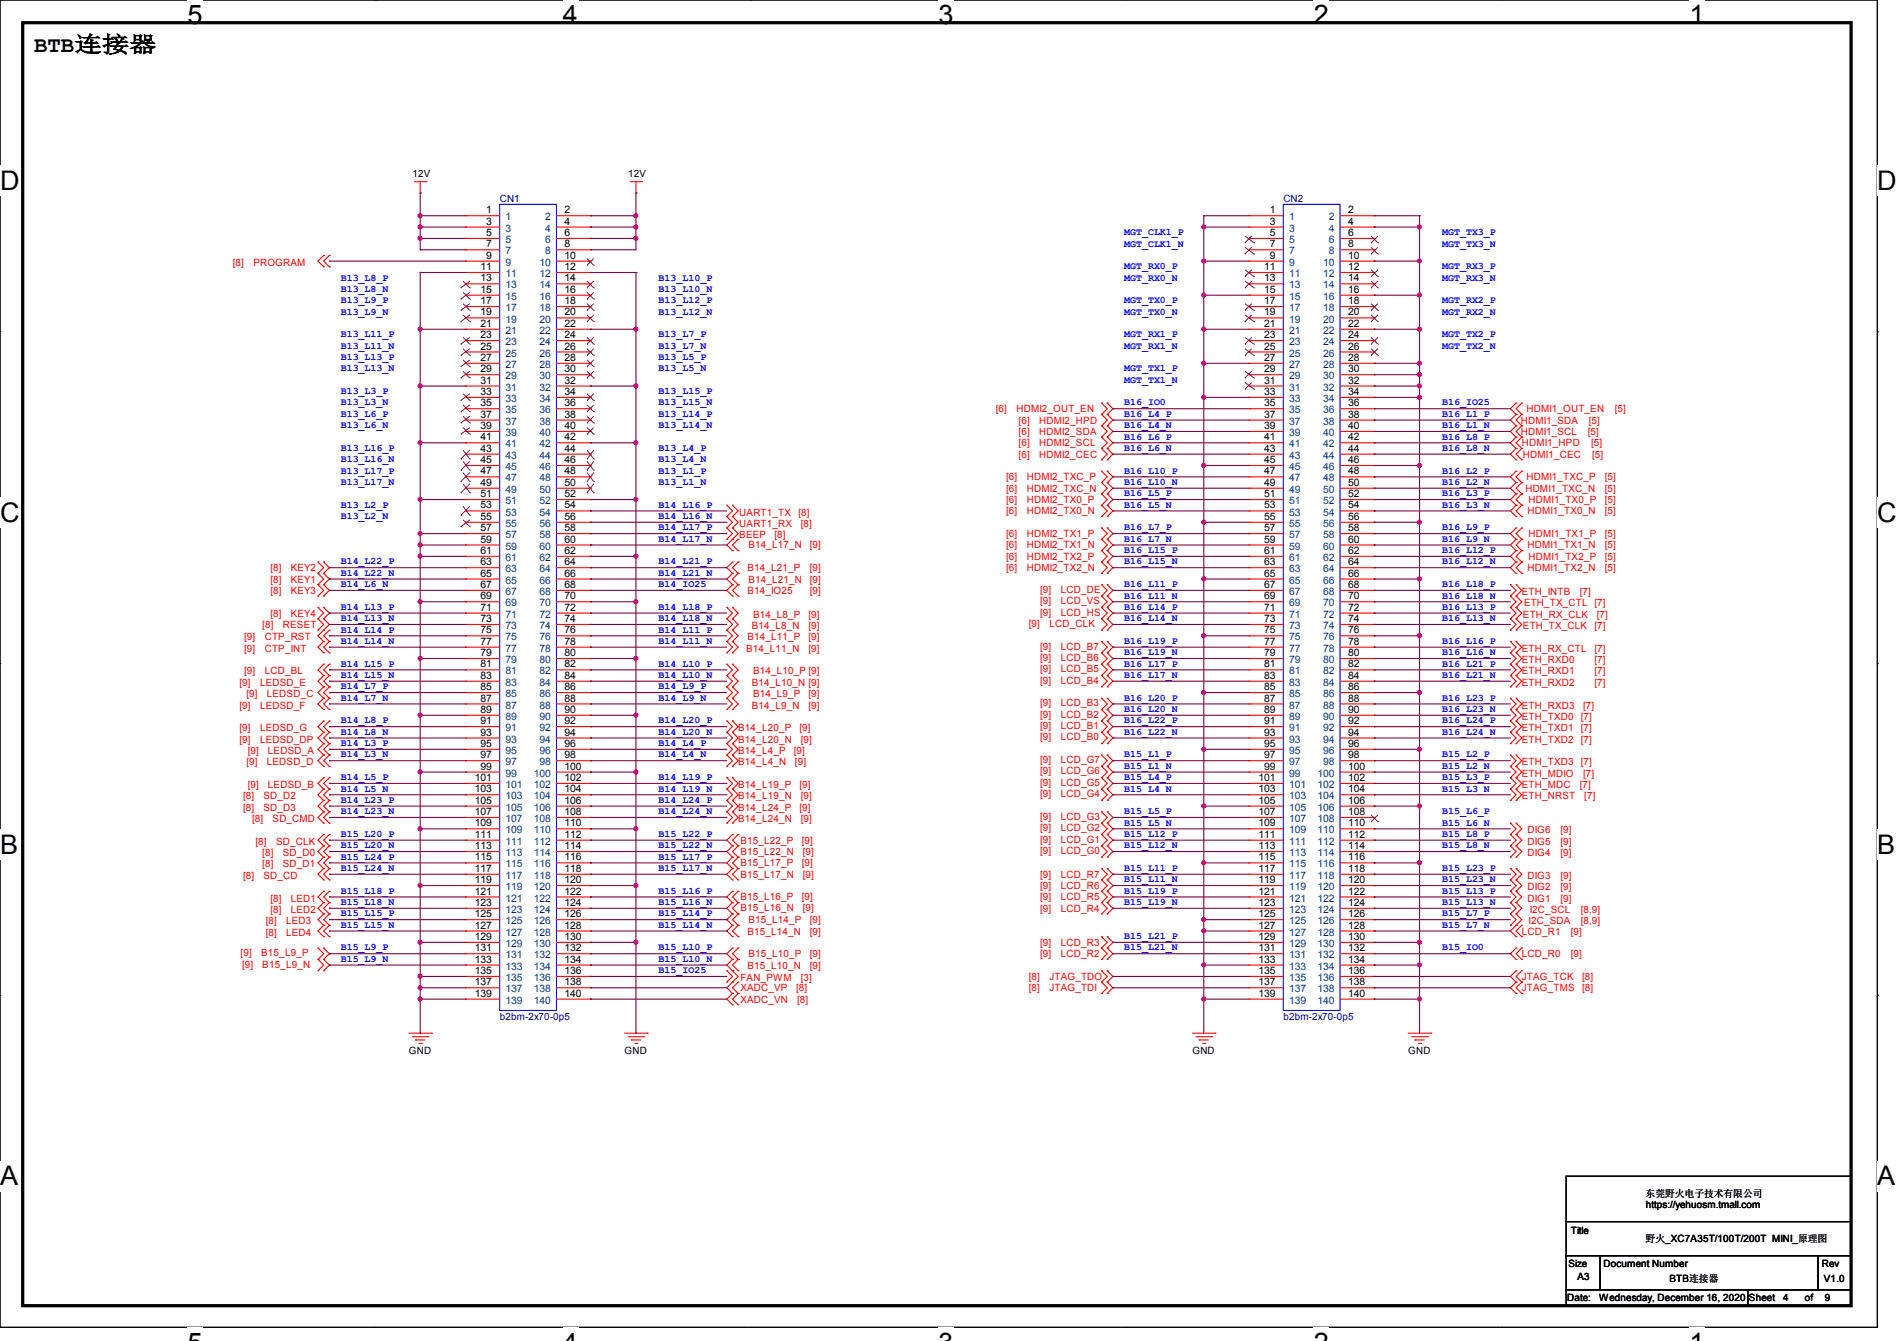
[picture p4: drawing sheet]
<svg xmlns="http://www.w3.org/2000/svg" width="297mm" height="210mm" viewBox="0 0 297 210" stroke-linecap="round" stroke-linejoin="round" font-family="sans-serif">
<defs><g id="words">
<g font-size="4.2">
<text x="29.4" y="3.8">5</text>
<text x="88.1" y="3.8">4</text>
<text x="146.9" y="3.8">3</text>
<text x="205.7" y="3.8">2</text>
<text x="264.5" y="3.8">1</text>
<text x="0" y="29.8">D</text>
<text x="293.9" y="29.8">D</text>
<text x="0" y="81.7">C</text>
<text x="293.9" y="81.7">C</text>
<text x="0" y="133.7">B</text>
<text x="293.9" y="133.7">B</text>
<text x="0" y="185.6">A</text>
<text x="293.9" y="185.6">A</text>
</g>
<text font-size="3.5" x="5.3" y="8.2">BTB连接器</text>
<g font-size="1.6">
<text x="64.6" y="27.8">12V</text>
<text x="98.3" y="27.8">12V</text>
<text x="76.1" y="33.4">1</text>
<text x="76.1" y="35.2">3</text>
<text x="88.4" y="33.4">2</text>
<text x="88.4" y="35.2">4</text>
<text x="198.8" y="33.4">1</text>
<text x="198.8" y="35.2">3</text>
<text x="211.1" y="33.4">2</text>
<text x="211.1" y="35.2">4</text>
<text x="76.1" y="37">5</text>
<text x="76.1" y="38.7">7</text>
<text x="76.1" y="40.5">9</text>
<text x="88.4" y="37">6</text>
<text x="88.4" y="38.7">8</text>
<text x="88.4" y="40.5">10</text>
<text x="198.8" y="37">5</text>
<text x="198.8" y="38.7">7</text>
<text x="198.8" y="40.5">9</text>
<text x="211.1" y="37">6</text>
<text x="211.1" y="38.7">8</text>
<text x="211.1" y="40.5">10</text>
<text x="75.2" y="42.3">11</text>
<text x="75.2" y="44.1">13</text>
<text x="75.2" y="45.8">15</text>
<text x="75.2" y="47.6">17</text>
<text x="88.4" y="42.3">12</text>
<text x="88.4" y="44.1">14</text>
<text x="88.4" y="45.8">16</text>
<text x="88.4" y="47.6">18</text>
<text x="197.9" y="42.3">11</text>
<text x="197.9" y="44.1">13</text>
<text x="197.9" y="45.8">15</text>
<text x="197.9" y="47.6">17</text>
<text x="211.1" y="42.3">12</text>
<text x="211.1" y="44.1">14</text>
<text x="211.1" y="45.8">16</text>
<text x="211.1" y="47.6">18</text>
<text x="75.2" y="49.4">19</text>
<text x="75.2" y="51.2">21</text>
<text x="75.2" y="53">23</text>
<text x="88.4" y="49.4">20</text>
<text x="88.4" y="51.2">22</text>
<text x="88.4" y="53">24</text>
<text x="197.9" y="49.4">19</text>
<text x="197.9" y="51.2">21</text>
<text x="197.9" y="53">23</text>
<text x="211.1" y="49.4">20</text>
<text x="211.1" y="51.2">22</text>
<text x="211.1" y="53">24</text>
<text x="75.2" y="54.7">25</text>
<text x="75.2" y="56.5">27</text>
<text x="75.2" y="58.3">29</text>
<text x="88.4" y="54.7">26</text>
<text x="88.4" y="56.5">28</text>
<text x="88.4" y="58.3">30</text>
<text x="197.9" y="54.7">25</text>
<text x="197.9" y="56.5">27</text>
<text x="197.9" y="58.3">29</text>
<text x="211.1" y="54.7">26</text>
<text x="211.1" y="56.5">28</text>
<text x="211.1" y="58.3">30</text>
<text x="75.2" y="60.1">31</text>
<text x="75.2" y="61.8">33</text>
<text x="75.2" y="63.6">35</text>
<text x="75.2" y="65.4">37</text>
<text x="88.4" y="60.1">32</text>
<text x="88.4" y="61.8">34</text>
<text x="88.4" y="63.6">36</text>
<text x="88.4" y="65.4">38</text>
<text x="197.9" y="60.1">31</text>
<text x="197.9" y="61.8">33</text>
<text x="197.9" y="63.6">35</text>
<text x="197.9" y="65.4">37</text>
<text x="211.1" y="60.1">32</text>
<text x="211.1" y="61.8">34</text>
<text x="211.1" y="63.6">36</text>
<text x="211.1" y="65.4">38</text>
<text x="75.2" y="67.2">39</text>
<text x="75.2" y="69">41</text>
<text x="75.2" y="70.7">43</text>
<text x="88.4" y="67.2">40</text>
<text x="88.4" y="69">42</text>
<text x="88.4" y="70.7">44</text>
<text x="197.9" y="67.2">39</text>
<text x="197.9" y="69">41</text>
<text x="197.9" y="70.7">43</text>
<text x="211.1" y="67.2">40</text>
<text x="211.1" y="69">42</text>
<text x="211.1" y="70.7">44</text>
<text x="75.2" y="72.5">45</text>
<text x="75.2" y="74.3">47</text>
<text x="75.2" y="76.1">49</text>
<text x="75.2" y="77.9">51</text>
<text x="88.4" y="72.5">46</text>
<text x="88.4" y="74.3">48</text>
<text x="88.4" y="76.1">50</text>
<text x="88.4" y="77.9">52</text>
<text x="197.9" y="72.5">45</text>
<text x="197.9" y="74.3">47</text>
<text x="197.9" y="76.1">49</text>
<text x="197.9" y="77.9">51</text>
<text x="211.1" y="72.5">46</text>
<text x="211.1" y="74.3">48</text>
<text x="211.1" y="76.1">50</text>
<text x="211.1" y="77.9">52</text>
<text x="75.2" y="79.6">53</text>
<text x="75.2" y="81.4">55</text>
<text x="75.2" y="83.2">57</text>
<text x="88.4" y="79.6">54</text>
<text x="88.4" y="81.4">56</text>
<text x="88.4" y="83.2">58</text>
<text x="197.9" y="79.6">53</text>
<text x="197.9" y="81.4">55</text>
<text x="197.9" y="83.2">57</text>
<text x="211.1" y="79.6">54</text>
<text x="211.1" y="81.4">56</text>
<text x="211.1" y="83.2">58</text>
<text x="75.2" y="85">59</text>
<text x="75.2" y="86.7">61</text>
<text x="75.2" y="88.5">63</text>
<text x="88.4" y="85">60</text>
<text x="88.4" y="86.7">62</text>
<text x="88.4" y="88.5">64</text>
<text x="197.9" y="85">59</text>
<text x="197.9" y="86.7">61</text>
<text x="197.9" y="88.5">63</text>
<text x="211.1" y="85">60</text>
<text x="211.1" y="86.7">62</text>
<text x="211.1" y="88.5">64</text>
<text x="75.2" y="90.3">65</text>
<text x="75.2" y="92.1">67</text>
<text x="75.2" y="93.9">69</text>
<text x="75.2" y="95.6">71</text>
<text x="88.4" y="90.3">66</text>
<text x="88.4" y="92.1">68</text>
<text x="88.4" y="93.9">70</text>
<text x="88.4" y="95.6">72</text>
<text x="197.9" y="90.3">65</text>
<text x="197.9" y="92.1">67</text>
<text x="197.9" y="93.9">69</text>
<text x="197.9" y="95.6">71</text>
<text x="211.1" y="90.3">66</text>
<text x="211.1" y="92.1">68</text>
<text x="211.1" y="93.9">70</text>
<text x="211.1" y="95.6">72</text>
<text x="75.2" y="97.4">73</text>
<text x="75.2" y="99.2">75</text>
<text x="75.2" y="101">77</text>
<text x="88.4" y="97.4">74</text>
<text x="88.4" y="99.2">76</text>
<text x="88.4" y="101">78</text>
<text x="197.9" y="97.4">73</text>
<text x="197.9" y="99.2">75</text>
<text x="197.9" y="101">77</text>
<text x="211.1" y="97.4">74</text>
<text x="211.1" y="99.2">76</text>
<text x="211.1" y="101">78</text>
<text x="75.2" y="102.7">79</text>
<text x="75.2" y="104.5">81</text>
<text x="75.2" y="106.3">83</text>
<text x="88.4" y="102.7">80</text>
<text x="88.4" y="104.5">82</text>
<text x="88.4" y="106.3">84</text>
<text x="197.9" y="102.7">79</text>
<text x="197.9" y="104.5">81</text>
<text x="197.9" y="106.3">83</text>
<text x="211.1" y="102.7">80</text>
<text x="211.1" y="104.5">82</text>
<text x="211.1" y="106.3">84</text>
<text x="75.2" y="108.1">85</text>
<text x="75.2" y="109.9">87</text>
<text x="75.2" y="111.6">89</text>
<text x="75.2" y="113.4">91</text>
<text x="88.4" y="108.1">86</text>
<text x="88.4" y="109.9">88</text>
<text x="88.4" y="111.6">90</text>
<text x="88.4" y="113.4">92</text>
<text x="197.9" y="108.1">85</text>
<text x="197.9" y="109.9">87</text>
<text x="197.9" y="111.6">89</text>
<text x="197.9" y="113.4">91</text>
<text x="211.1" y="108.1">86</text>
<text x="211.1" y="109.9">88</text>
<text x="211.1" y="111.6">90</text>
<text x="211.1" y="113.4">92</text>
<text x="75.2" y="115.2">93</text>
<text x="75.2" y="117">95</text>
<text x="75.2" y="118.7">97</text>
<text x="88.4" y="115.2">94</text>
<text x="88.4" y="117">96</text>
<text x="88.4" y="118.7">98</text>
<text x="197.9" y="115.2">93</text>
<text x="197.9" y="117">95</text>
<text x="197.9" y="118.7">97</text>
<text x="211.1" y="115.2">94</text>
<text x="211.1" y="117">96</text>
<text x="211.1" y="118.7">98</text>
<text x="74.3" y="122.3">101</text>
<text x="74.3" y="124.1">103</text>
<text x="74.3" y="125.9">105</text>
<text x="75.2" y="120.5">99</text>
<text x="88.4" y="120.5">100</text>
<text x="88.4" y="122.3">102</text>
<text x="88.4" y="124.1">104</text>
<text x="88.4" y="125.9">106</text>
<text x="197" y="122.3">101</text>
<text x="197" y="124.1">103</text>
<text x="197" y="125.9">105</text>
<text x="197.9" y="120.5">99</text>
<text x="211.1" y="120.5">100</text>
<text x="211.1" y="122.3">102</text>
<text x="211.1" y="124.1">104</text>
<text x="211.1" y="125.9">106</text>
<text x="74.3" y="127.6">107</text>
<text x="74.3" y="129.4">109</text>
<text x="74.3" y="131.2">111</text>
<text x="88.4" y="127.6">108</text>
<text x="88.4" y="129.4">110</text>
<text x="88.4" y="131.2">112</text>
<text x="197" y="127.6">107</text>
<text x="197" y="129.4">109</text>
<text x="197" y="131.2">111</text>
<text x="211.1" y="127.6">108</text>
<text x="211.1" y="129.4">110</text>
<text x="211.1" y="131.2">112</text>
<text x="74.3" y="133">113</text>
<text x="74.3" y="134.7">115</text>
<text x="74.3" y="136.5">117</text>
<text x="88.4" y="133">114</text>
<text x="88.4" y="134.7">116</text>
<text x="88.4" y="136.5">118</text>
<text x="197" y="133">113</text>
<text x="197" y="134.7">115</text>
<text x="197" y="136.5">117</text>
<text x="211.1" y="133">114</text>
<text x="211.1" y="134.7">116</text>
<text x="211.1" y="136.5">118</text>
<text x="74.3" y="138.3">119</text>
<text x="74.3" y="140.1">121</text>
<text x="74.3" y="141.9">123</text>
<text x="74.3" y="143.6">125</text>
<text x="88.4" y="138.3">120</text>
<text x="88.4" y="140.1">122</text>
<text x="88.4" y="141.9">124</text>
<text x="88.4" y="143.6">126</text>
<text x="197" y="138.3">119</text>
<text x="197" y="140.1">121</text>
<text x="197" y="141.9">123</text>
<text x="197" y="143.6">125</text>
<text x="211.1" y="138.3">120</text>
<text x="211.1" y="140.1">122</text>
<text x="211.1" y="141.9">124</text>
<text x="211.1" y="143.6">126</text>
<text x="74.3" y="145.4">127</text>
<text x="74.3" y="147.2">129</text>
<text x="74.3" y="149">131</text>
<text x="88.4" y="145.4">128</text>
<text x="88.4" y="147.2">130</text>
<text x="88.4" y="149">132</text>
<text x="197" y="145.4">127</text>
<text x="197" y="147.2">129</text>
<text x="197" y="149">131</text>
<text x="211.1" y="145.4">128</text>
<text x="211.1" y="147.2">130</text>
<text x="211.1" y="149">132</text>
<text x="74.3" y="150.7">133</text>
<text x="74.3" y="152.5">135</text>
<text x="74.3" y="154.3">137</text>
<text x="88.4" y="150.7">134</text>
<text x="88.4" y="152.5">136</text>
<text x="88.4" y="154.3">138</text>
<text x="197" y="150.7">133</text>
<text x="197" y="152.5">135</text>
<text x="197" y="154.3">137</text>
<text x="211.1" y="150.7">134</text>
<text x="211.1" y="152.5">136</text>
<text x="211.1" y="154.3">138</text>
<text x="74.3" y="156.1">139</text>
<text x="88.4" y="156.1">140</text>
<text x="197" y="156.1">139</text>
<text x="211.1" y="156.1">140</text>
<text x="64" y="165">GND</text>
<text x="97.8" y="165">GND</text>
<text x="186.7" y="165">GND</text>
<text x="220.5" y="165">GND</text>
<text x="257.7" y="187.4">东莞野火电子技术有限公司</text>
<text x="257.7" y="189.2">https://yehuosm.tmall.com</text>
<text x="245.9" y="193.3">Title</text>
<text x="257.7" y="194.5">野火_XC7A35T/100T/200T MINI_原理图</text>
<text x="245.4" y="203.8">Date:</text>
<text x="245.5" y="198.5">Size</text>
<text x="247" y="200.4">A3</text>
<text x="250.4" y="203.8">Wednesday, December 16, 2020</text>
<text x="251.1" y="198.5">Document Number</text>
<text x="261.4" y="200.7">BTB连接器</text>
<text x="273.8" y="203.8">Sheet</text>
<text x="279.2" y="203.8">4</text>
<text x="282.6" y="203.8">of</text>
<text x="285.2" y="198.5">Rev</text>
<text x="285.6" y="200.7">V1.0</text>
<text x="285.7" y="203.8">9</text>
</g>
<g font-size="1.6" fill="#000080">
<text x="78.2" y="31.7">CN1</text>
<text x="200.9" y="31.7">CN2</text>
<text x="78.2" y="159.7">b2bm-2x70-0p5</text>
<text x="200.9" y="159.7">b2bm-2x70-0p5</text>
</g>
<g font-size="1.6" fill="#004080">
<text x="79.1" y="34.5">1</text>
<text x="85.4" y="34.5">2</text>
<text x="201.8" y="34.5">1</text>
<text x="208" y="34.5">2</text>
<text x="79.1" y="36.3">3</text>
<text x="79.1" y="38.1">5</text>
<text x="79.1" y="39.8">7</text>
<text x="79.1" y="41.6">9</text>
<text x="84.5" y="41.6">10</text>
<text x="85.4" y="36.3">4</text>
<text x="85.4" y="38.1">6</text>
<text x="85.4" y="39.8">8</text>
<text x="201.8" y="36.3">3</text>
<text x="201.8" y="38.1">5</text>
<text x="201.8" y="39.8">7</text>
<text x="201.8" y="41.6">9</text>
<text x="207.2" y="41.6">10</text>
<text x="208" y="36.3">4</text>
<text x="208" y="38.1">6</text>
<text x="208" y="39.8">8</text>
<text x="79.1" y="43.4">11</text>
<text x="79.1" y="45.2">13</text>
<text x="79.1" y="46.9">15</text>
<text x="84.5" y="43.4">12</text>
<text x="84.5" y="45.2">14</text>
<text x="84.5" y="46.9">16</text>
<text x="201.8" y="43.4">11</text>
<text x="201.8" y="45.2">13</text>
<text x="201.8" y="46.9">15</text>
<text x="207.2" y="43.4">12</text>
<text x="207.2" y="45.2">14</text>
<text x="207.2" y="46.9">16</text>
<text x="79.1" y="48.7">17</text>
<text x="79.1" y="50.5">19</text>
<text x="79.1" y="52.3">21</text>
<text x="84.5" y="48.7">18</text>
<text x="84.5" y="50.5">20</text>
<text x="84.5" y="52.3">22</text>
<text x="201.8" y="48.7">17</text>
<text x="201.8" y="50.5">19</text>
<text x="201.8" y="52.3">21</text>
<text x="207.2" y="48.7">18</text>
<text x="207.2" y="50.5">20</text>
<text x="207.2" y="52.3">22</text>
<text x="79.1" y="54.1">23</text>
<text x="79.1" y="55.8">25</text>
<text x="79.1" y="57.6">27</text>
<text x="79.1" y="59.4">29</text>
<text x="84.5" y="54.1">24</text>
<text x="84.5" y="55.8">26</text>
<text x="84.5" y="57.6">28</text>
<text x="84.5" y="59.4">30</text>
<text x="201.8" y="54.1">23</text>
<text x="201.8" y="55.8">25</text>
<text x="201.8" y="57.6">27</text>
<text x="201.8" y="59.4">29</text>
<text x="207.2" y="54.1">24</text>
<text x="207.2" y="55.8">26</text>
<text x="207.2" y="57.6">28</text>
<text x="207.2" y="59.4">30</text>
<text x="79.1" y="61.2">31</text>
<text x="79.1" y="63">33</text>
<text x="79.1" y="64.7">35</text>
<text x="84.5" y="61.2">32</text>
<text x="84.5" y="63">34</text>
<text x="84.5" y="64.7">36</text>
<text x="201.8" y="61.2">31</text>
<text x="201.8" y="63">33</text>
<text x="201.8" y="64.7">35</text>
<text x="207.2" y="61.2">32</text>
<text x="207.2" y="63">34</text>
<text x="207.2" y="64.7">36</text>
<text x="79.1" y="66.5">37</text>
<text x="79.1" y="68.3">39</text>
<text x="79.1" y="70.1">41</text>
<text x="79.1" y="71.8">43</text>
<text x="84.5" y="66.5">38</text>
<text x="84.5" y="68.3">40</text>
<text x="84.5" y="70.1">42</text>
<text x="84.5" y="71.8">44</text>
<text x="201.8" y="66.5">37</text>
<text x="201.8" y="68.3">39</text>
<text x="201.8" y="70.1">41</text>
<text x="201.8" y="71.8">43</text>
<text x="207.2" y="66.5">38</text>
<text x="207.2" y="68.3">40</text>
<text x="207.2" y="70.1">42</text>
<text x="207.2" y="71.8">44</text>
<text x="79.1" y="73.6">45</text>
<text x="79.1" y="75.4">47</text>
<text x="79.1" y="77.2">49</text>
<text x="84.5" y="73.6">46</text>
<text x="84.5" y="75.4">48</text>
<text x="84.5" y="77.2">50</text>
<text x="201.8" y="73.6">45</text>
<text x="201.8" y="75.4">47</text>
<text x="201.8" y="77.2">49</text>
<text x="207.2" y="73.6">46</text>
<text x="207.2" y="75.4">48</text>
<text x="207.2" y="77.2">50</text>
<text x="79.1" y="79">51</text>
<text x="79.1" y="80.7">53</text>
<text x="79.1" y="82.5">55</text>
<text x="84.5" y="79">52</text>
<text x="84.5" y="80.7">54</text>
<text x="84.5" y="82.5">56</text>
<text x="201.8" y="79">51</text>
<text x="201.8" y="80.7">53</text>
<text x="201.8" y="82.5">55</text>
<text x="207.2" y="79">52</text>
<text x="207.2" y="80.7">54</text>
<text x="207.2" y="82.5">56</text>
<text x="79.1" y="84.3">57</text>
<text x="79.1" y="86.1">59</text>
<text x="79.1" y="87.8">61</text>
<text x="79.1" y="89.6">63</text>
<text x="84.5" y="84.3">58</text>
<text x="84.5" y="86.1">60</text>
<text x="84.5" y="87.8">62</text>
<text x="84.5" y="89.6">64</text>
<text x="201.8" y="84.3">57</text>
<text x="201.8" y="86.1">59</text>
<text x="201.8" y="87.8">61</text>
<text x="201.8" y="89.6">63</text>
<text x="207.2" y="84.3">58</text>
<text x="207.2" y="86.1">60</text>
<text x="207.2" y="87.8">62</text>
<text x="207.2" y="89.6">64</text>
<text x="79.1" y="91.4">65</text>
<text x="79.1" y="93.2">67</text>
<text x="79.1" y="95">69</text>
<text x="84.5" y="91.4">66</text>
<text x="84.5" y="93.2">68</text>
<text x="84.5" y="95">70</text>
<text x="201.8" y="91.4">65</text>
<text x="201.8" y="93.2">67</text>
<text x="201.8" y="95">69</text>
<text x="207.2" y="91.4">66</text>
<text x="207.2" y="93.2">68</text>
<text x="207.2" y="95">70</text>
<text x="79.1" y="96.7">71</text>
<text x="79.1" y="98.5">73</text>
<text x="79.1" y="100.3">75</text>
<text x="84.5" y="96.7">72</text>
<text x="84.5" y="98.5">74</text>
<text x="84.5" y="100.3">76</text>
<text x="201.8" y="96.7">71</text>
<text x="201.8" y="98.5">73</text>
<text x="201.8" y="100.3">75</text>
<text x="207.2" y="96.7">72</text>
<text x="207.2" y="98.5">74</text>
<text x="207.2" y="100.3">76</text>
<text x="79.1" y="102.1">77</text>
<text x="79.1" y="103.8">79</text>
<text x="79.1" y="105.6">81</text>
<text x="79.1" y="107.4">83</text>
<text x="84.5" y="102.1">78</text>
<text x="84.5" y="103.8">80</text>
<text x="84.5" y="105.6">82</text>
<text x="84.5" y="107.4">84</text>
<text x="201.8" y="102.1">77</text>
<text x="201.8" y="103.8">79</text>
<text x="201.8" y="105.6">81</text>
<text x="201.8" y="107.4">83</text>
<text x="207.2" y="102.1">78</text>
<text x="207.2" y="103.8">80</text>
<text x="207.2" y="105.6">82</text>
<text x="207.2" y="107.4">84</text>
<text x="79.1" y="109.2">85</text>
<text x="79.1" y="111">87</text>
<text x="79.1" y="112.7">89</text>
<text x="84.5" y="109.2">86</text>
<text x="84.5" y="111">88</text>
<text x="84.5" y="112.7">90</text>
<text x="201.8" y="109.2">85</text>
<text x="201.8" y="111">87</text>
<text x="201.8" y="112.7">89</text>
<text x="207.2" y="109.2">86</text>
<text x="207.2" y="111">88</text>
<text x="207.2" y="112.7">90</text>
<text x="79.1" y="114.5">91</text>
<text x="79.1" y="116.3">93</text>
<text x="79.1" y="118.1">95</text>
<text x="79.1" y="119.8">97</text>
<text x="84.5" y="114.5">92</text>
<text x="84.5" y="116.3">94</text>
<text x="84.5" y="118.1">96</text>
<text x="84.5" y="119.8">98</text>
<text x="201.8" y="114.5">91</text>
<text x="201.8" y="116.3">93</text>
<text x="201.8" y="118.1">95</text>
<text x="201.8" y="119.8">97</text>
<text x="207.2" y="114.5">92</text>
<text x="207.2" y="116.3">94</text>
<text x="207.2" y="118.1">96</text>
<text x="207.2" y="119.8">98</text>
<text x="79.1" y="121.6">99</text>
<text x="79.1" y="123.4">101</text>
<text x="79.1" y="125.2">103</text>
<text x="83.6" y="121.6">100</text>
<text x="83.6" y="123.4">102</text>
<text x="83.6" y="125.2">104</text>
<text x="201.8" y="121.6">99</text>
<text x="201.8" y="123.4">101</text>
<text x="201.8" y="125.2">103</text>
<text x="206.3" y="121.6">100</text>
<text x="206.3" y="123.4">102</text>
<text x="206.3" y="125.2">104</text>
<text x="79.1" y="127">105</text>
<text x="79.1" y="128.7">107</text>
<text x="79.1" y="130.5">109</text>
<text x="83.6" y="127">106</text>
<text x="83.6" y="128.7">108</text>
<text x="83.6" y="130.5">110</text>
<text x="201.8" y="127">105</text>
<text x="201.8" y="128.7">107</text>
<text x="201.8" y="130.5">109</text>
<text x="206.3" y="127">106</text>
<text x="206.3" y="128.7">108</text>
<text x="206.3" y="130.5">110</text>
<text x="79.1" y="132.3">111</text>
<text x="79.1" y="134.1">113</text>
<text x="79.1" y="135.8">115</text>
<text x="79.1" y="137.6">117</text>
<text x="83.6" y="132.3">112</text>
<text x="83.6" y="134.1">114</text>
<text x="83.6" y="135.8">116</text>
<text x="83.6" y="137.6">118</text>
<text x="201.8" y="132.3">111</text>
<text x="201.8" y="134.1">113</text>
<text x="201.8" y="135.8">115</text>
<text x="201.8" y="137.6">117</text>
<text x="206.3" y="132.3">112</text>
<text x="206.3" y="134.1">114</text>
<text x="206.3" y="135.8">116</text>
<text x="206.3" y="137.6">118</text>
<text x="79.1" y="139.4">119</text>
<text x="79.1" y="141.2">121</text>
<text x="79.1" y="143">123</text>
<text x="83.6" y="139.4">120</text>
<text x="83.6" y="141.2">122</text>
<text x="83.6" y="143">124</text>
<text x="201.8" y="139.4">119</text>
<text x="201.8" y="141.2">121</text>
<text x="201.8" y="143">123</text>
<text x="206.3" y="139.4">120</text>
<text x="206.3" y="141.2">122</text>
<text x="206.3" y="143">124</text>
<text x="79.1" y="144.7">125</text>
<text x="79.1" y="146.5">127</text>
<text x="79.1" y="148.3">129</text>
<text x="83.6" y="144.7">126</text>
<text x="83.6" y="146.5">128</text>
<text x="83.6" y="148.3">130</text>
<text x="201.8" y="144.7">125</text>
<text x="201.8" y="146.5">127</text>
<text x="201.8" y="148.3">129</text>
<text x="206.3" y="144.7">126</text>
<text x="206.3" y="146.5">128</text>
<text x="206.3" y="148.3">130</text>
<text x="79.1" y="150.1">131</text>
<text x="79.1" y="151.8">133</text>
<text x="79.1" y="153.6">135</text>
<text x="79.1" y="155.4">137</text>
<text x="83.6" y="150.1">132</text>
<text x="83.6" y="151.8">134</text>
<text x="83.6" y="153.6">136</text>
<text x="83.6" y="155.4">138</text>
<text x="201.8" y="150.1">131</text>
<text x="201.8" y="151.8">133</text>
<text x="201.8" y="153.6">135</text>
<text x="201.8" y="155.4">137</text>
<text x="206.3" y="150.1">132</text>
<text x="206.3" y="151.8">134</text>
<text x="206.3" y="153.6">136</text>
<text x="206.3" y="155.4">138</text>
<text x="79.1" y="157.2">139</text>
<text x="83.6" y="157.2">140</text>
<text x="201.8" y="157.2">139</text>
<text x="206.3" y="157.2">140</text>
</g>
<g font-size="1.6" fill="#f00">
<text x="36.5" y="41.6">[8]</text>
<text x="39.7" y="41.6">PROGRAM</text>
<text x="155.9" y="64.6">[6]</text>
<text x="159.1" y="64.6">HDMI2_OUT_EN</text>
<text x="239" y="64.6">HDMI1_OUT_EN</text>
<text x="252.8" y="64.6">[5]</text>
<text x="159.5" y="71.7">[6]</text>
<text x="159.5" y="69.9">[6]</text>
<text x="159.5" y="68.1">[6]</text>
<text x="159.5" y="66.3">[6]</text>
<text x="162.7" y="71.7">HDMI2_CEC</text>
<text x="162.7" y="69.9">HDMI2_SCL</text>
<text x="162.7" y="68.1">HDMI2_SDA</text>
<text x="162.7" y="66.3">HDMI2_HPD</text>
<text x="238.1" y="68.1">HDMI1_SCL</text>
<text x="238.1" y="66.3">HDMI1_SDA</text>
<text x="238.3" y="69.9">HDMI1_HPD</text>
<text x="238.4" y="71.7">HDMI1_CEC</text>
<text x="248.6" y="68.1">[5]</text>
<text x="248.8" y="66.3">[5]</text>
<text x="249.1" y="69.9">[5]</text>
<text x="249.3" y="71.7">[5]</text>
<text x="157.5" y="75.2">[6]</text>
<text x="157.5" y="77">[6]</text>
<text x="160.7" y="75.2">HDMI2_TXC_P</text>
<text x="160.7" y="77">HDMI2_TXC_N</text>
<text x="238.8" y="77">HDMI1_TXC_N</text>
<text x="239" y="75.2">HDMI1_TXC_P</text>
<text x="251.3" y="75.2">[5]</text>
<text x="251.3" y="77">[5]</text>
<text x="115.7" y="80.7">UART1_TX</text>
<text x="115.7" y="82.5">UART1_RX</text>
<text x="125" y="80.7">[8]</text>
<text x="125.4" y="82.5">[8]</text>
<text x="157.5" y="78.8">[6]</text>
<text x="157.5" y="80.6">[6]</text>
<text x="160.7" y="78.8">HDMI2_TX0_P</text>
<text x="160.7" y="80.6">HDMI2_TX0_N</text>
<text x="239.2" y="80.6">HDMI1_TX0_N</text>
<text x="239.3" y="78.8">HDMI1_TX0_P</text>
<text x="251.3" y="78.8">[5]</text>
<text x="251.3" y="80.6">[5]</text>
<text x="42.3" y="89.5">[8]</text>
<text x="45.5" y="89.5">KEY2</text>
<text x="115.7" y="84.3">BEEP</text>
<text x="117" y="89.5">B14_L21_P</text>
<text x="117.2" y="85.9">B14_L17_N</text>
<text x="121.3" y="84.3">[8]</text>
<text x="126.8" y="89.5">[9]</text>
<text x="126.8" y="85.9">[9]</text>
<text x="157.5" y="87.7">[6]</text>
<text x="157.5" y="89.5">[6]</text>
<text x="157.5" y="84.1">[6]</text>
<text x="157.5" y="85.9">[6]</text>
<text x="160.7" y="87.7">HDMI2_TX2_P</text>
<text x="160.7" y="89.5">HDMI2_TX2_N</text>
<text x="160.7" y="84.1">HDMI2_TX1_P</text>
<text x="160.7" y="85.9">HDMI2_TX1_N</text>
<text x="239.2" y="89.5">HDMI1_TX2_N</text>
<text x="239.2" y="85.9">HDMI1_TX1_N</text>
<text x="239.3" y="87.7">HDMI1_TX2_P</text>
<text x="239.3" y="84.1">HDMI1_TX1_P</text>
<text x="251.3" y="87.7">[5]</text>
<text x="251.3" y="89.5">[5]</text>
<text x="251.3" y="84.1">[5]</text>
<text x="251.3" y="85.9">[5]</text>
<text x="42.3" y="93">[8]</text>
<text x="42.3" y="91.2">[8]</text>
<text x="45.5" y="93">KEY3</text>
<text x="45.5" y="91.2">KEY1</text>
<text x="117" y="93">B14_IO25</text>
<text x="117.2" y="91.2">B14_L21_N</text>
<text x="126.8" y="93">[9]</text>
<text x="126.8" y="91.2">[9]</text>
<text x="162.9" y="94.6">[9]</text>
<text x="162.9" y="92.8">[9]</text>
<text x="166.1" y="94.6">LCD_VS</text>
<text x="166.1" y="92.8">LCD_DE</text>
<text x="238.3" y="93.2">ETH_INTB</text>
<text x="238.6" y="95">ETH_TX_CTL [7]</text>
<text x="247.3" y="93.2">[7]</text>
<text x="38.2" y="100.3">[9]</text>
<text x="41.1" y="98.3">[8]</text>
<text x="41.4" y="100.3">CTP_RST</text>
<text x="42.3" y="96.6">[8]</text>
<text x="44.3" y="98.3">RESET</text>
<text x="45.5" y="96.6">KEY4</text>
<text x="117" y="100.3">B14_L11_P</text>
<text x="117.7" y="98.5">B14_L8_N</text>
<text x="117.9" y="96.7">B14_L8_P</text>
<text x="126.6" y="96.7">[9]</text>
<text x="126.6" y="98.5">[9]</text>
<text x="126.6" y="100.3">[9]</text>
<text x="161.1" y="98.2">[9]</text>
<text x="162.9" y="101.7">[9]</text>
<text x="162.9" y="96.4">[9]</text>
<text x="164.3" y="98.2">LCD_CLK</text>
<text x="166.1" y="101.7">LCD_B7</text>
<text x="166.1" y="96.4">LCD_HS</text>
<text x="238.4" y="98.5">ETH_TX_CLK</text>
<text x="238.4" y="96.7">ETH_RX_CLK</text>
<text x="249.7" y="98.5">[7]</text>
<text x="250" y="96.7">[7]</text>
<text x="37.5" y="107.4">[9]</text>
<text x="38.2" y="105.6">[9]</text>
<text x="38.2" y="102.1">[9]</text>
<text x="40.7" y="107.4">LEDSD_E</text>
<text x="41.4" y="105.6">LCD_BL</text>
<text x="41.4" y="102.1">CTP_INT</text>
<text x="116.8" y="102.1">B14_L11_N</text>
<text x="117.7" y="107.4">B14_L10_N [9]</text>
<text x="117.9" y="105.6">B14_L10_P [9]</text>
<text x="126.6" y="102.1">[9]</text>
<text x="162.9" y="107.1">[9]</text>
<text x="162.9" y="105.3">[9]</text>
<text x="162.9" y="103.5">[9]</text>
<text x="166.1" y="107.1">LCD_B4</text>
<text x="166.1" y="105.3">LCD_B5</text>
<text x="166.1" y="103.5">LCD_B6</text>
<text x="238.3" y="107.4">ETH_RXD2</text>
<text x="238.3" y="102.1">ETH_RX_CTL</text>
<text x="238.3" y="105.6">ETH_RXD1</text>
<text x="238.3" y="103.8">ETH_RXD0</text>
<text x="249.7" y="107.4">[7]</text>
<text x="249.7" y="102.1">[7]</text>
<text x="249.7" y="105.6">[7]</text>
<text x="249.7" y="103.8">[7]</text>
<text x="37.5" y="111">[9]</text>
<text x="38.6" y="109.2">[9]</text>
<text x="40.7" y="111">LEDSD_F</text>
<text x="41.8" y="109.2">LEDSD_C</text>
<text x="117.7" y="111">B14_L9_N</text>
<text x="117.9" y="109.2">B14_L9_P</text>
<text x="126.6" y="109.2">[9]</text>
<text x="126.6" y="111">[9]</text>
<text x="162.9" y="112.4">[9]</text>
<text x="162.9" y="110.6">[9]</text>
<text x="166.1" y="112.4">LCD_B2</text>
<text x="166.1" y="110.6">LCD_B3</text>
<text x="238.3" y="111">ETH_RXD3</text>
<text x="238.3" y="112.7">ETH_TXD0</text>
<text x="247.5" y="112.7">[7]</text>
<text x="247.9" y="111">[7]</text>
<text x="37.5" y="114.5">[9]</text>
<text x="37.5" y="116.3">[9]</text>
<text x="38.6" y="119.8">[9]</text>
<text x="38.8" y="118.1">[9]</text>
<text x="40.7" y="114.5">LEDSD_G</text>
<text x="40.7" y="116.3">LEDSD_DP</text>
<text x="41.8" y="119.8">LEDSD_D</text>
<text x="42" y="118.1">LEDSD_A</text>
<text x="115.6" y="114.5">B14_L20_P</text>
<text x="115.6" y="118.1">B14_L4_P</text>
<text x="115.6" y="119.8">B14_L4_N</text>
<text x="115.6" y="116.3">B14_L20_N</text>
<text x="124.3" y="118.1">[9]</text>
<text x="124.5" y="119.8">[9]</text>
<text x="125.2" y="114.5">[9]</text>
<text x="125.4" y="116.3">[9]</text>
<text x="162.9" y="119.5">[9]</text>
<text x="162.9" y="116">[9]</text>
<text x="162.9" y="114.2">[9]</text>
<text x="166.1" y="119.5">LCD_G7</text>
<text x="166.1" y="116">LCD_B0</text>
<text x="166.1" y="114.2">LCD_B1</text>
<text x="238.3" y="114.5">ETH_TXD1</text>
<text x="238.3" y="116.3">ETH_TXD2</text>
<text x="238.3" y="119.8">ETH_TXD3</text>
<text x="247.5" y="114.5">[7]</text>
<text x="247.5" y="116.3">[7]</text>
<text x="247.5" y="119.8">[7]</text>
<text x="38.1" y="125.2">[8]</text>
<text x="38.8" y="123.4">[9]</text>
<text x="41.2" y="125.2">SD_D2</text>
<text x="42" y="123.4">LEDSD_B</text>
<text x="115.6" y="123.4">B14_L19_P</text>
<text x="115.6" y="125.2">B14_L19_N</text>
<text x="125.2" y="123.4">[9]</text>
<text x="125.4" y="125.2">[9]</text>
<text x="162.9" y="124.8">[9]</text>
<text x="162.9" y="123.1">[9]</text>
<text x="162.9" y="121.3">[9]</text>
<text x="166.1" y="124.8">LCD_G4</text>
<text x="166.1" y="123.1">LCD_G5</text>
<text x="166.1" y="121.3">LCD_G6</text>
<text x="238.3" y="123.4">ETH_MDC</text>
<text x="238.3" y="121.6">ETH_MDIO</text>
<text x="238.3" y="125.2">ETH_NRST</text>
<text x="247.3" y="123.4">[7]</text>
<text x="247.9" y="121.6">[7]</text>
<text x="248" y="125.2">[7]</text>
<text x="38.1" y="127">[8]</text>
<text x="39.5" y="128.7">[8]</text>
<text x="41.2" y="127">SD_D3</text>
<text x="42.7" y="128.7">SD_CMD</text>
<text x="115.6" y="127">B14_L24_P</text>
<text x="115.6" y="128.7">B14_L24_N</text>
<text x="125.2" y="127">[9]</text>
<text x="125.4" y="128.7">[9]</text>
<text x="162.9" y="132">[9]</text>
<text x="162.9" y="130.2">[9]</text>
<text x="162.9" y="128.4">[9]</text>
<text x="166.1" y="132">LCD_G1</text>
<text x="166.1" y="130.2">LCD_G2</text>
<text x="166.1" y="128.4">LCD_G3</text>
<text x="239.2" y="130.5">DIG6</text>
<text x="244.3" y="130.5">[9]</text>
<text x="38.1" y="137.6">[8]</text>
<text x="40" y="132.3">[8]</text>
<text x="41.1" y="134.1">[8]</text>
<text x="41.1" y="135.8">[8]</text>
<text x="41.2" y="137.6">SD_CD</text>
<text x="43.2" y="132.3">SD_CLK</text>
<text x="44.3" y="134.1">SD_D0</text>
<text x="44.3" y="135.8">SD_D1</text>
<text x="115.9" y="133.9">B15_L22_N</text>
<text x="115.9" y="132.1">B15_L22_P</text>
<text x="115.9" y="137.5">B15_L17_N</text>
<text x="115.9" y="135.7">B15_L17_P</text>
<text x="125.5" y="132.1">[9]</text>
<text x="125.5" y="135.7">[9]</text>
<text x="125.7" y="133.9">[9]</text>
<text x="125.7" y="137.5">[9]</text>
<text x="162.9" y="137.5">[9]</text>
<text x="162.9" y="133.7">[9]</text>
<text x="166.1" y="137.5">LCD_R7</text>
<text x="166.1" y="133.7">LCD_G0</text>
<text x="239.2" y="137.6">DIG3</text>
<text x="239.2" y="134.1">DIG4</text>
<text x="239.2" y="132.3">DIG5</text>
<text x="244.3" y="137.6">[9]</text>
<text x="244.3" y="134.1">[9]</text>
<text x="244.3" y="132.3">[9]</text>
<text x="42.3" y="141.2">[8]</text>
<text x="42.3" y="143">[8]</text>
<text x="45.5" y="141.2">LED1</text>
<text x="45.5" y="143">LED2</text>
<text x="115.9" y="142.6">B15_L16_N</text>
<text x="115.9" y="141">B15_L16_P</text>
<text x="125.5" y="141">[9]</text>
<text x="125.7" y="142.6">[9]</text>
<text x="162.9" y="142.8">[9]</text>
<text x="162.9" y="141">[9]</text>
<text x="162.9" y="139.2">[9]</text>
<text x="166.1" y="142.8">LCD_R4</text>
<text x="166.1" y="141">LCD_R5</text>
<text x="166.1" y="139.2">LCD_R6</text>
<text x="239.2" y="141.2">DIG1</text>
<text x="239.2" y="139.4">DIG2</text>
<text x="239.5" y="143">I2C_SCL</text>
<text x="244.3" y="141.2">[9]</text>
<text x="244.3" y="139.4">[9]</text>
<text x="247.5" y="143">[8,9]</text>
<text x="37.7" y="149.7">[9]</text>
<text x="40.9" y="149.7">B15_L9_P</text>
<text x="41.6" y="144.7">[8]</text>
<text x="41.6" y="146.5">[8]</text>
<text x="44.8" y="144.7">LED3</text>
<text x="44.8" y="146.5">LED4</text>
<text x="117" y="146.3">B15_L14_N</text>
<text x="117.2" y="149.9">B15_L10_P</text>
<text x="117.2" y="144.6">B15_L14_P</text>
<text x="126.8" y="149.9">[9]</text>
<text x="126.8" y="144.6">[9]</text>
<text x="126.8" y="146.3">[9]</text>
<text x="162.9" y="149.9">[9]</text>
<text x="162.9" y="148.1">[9]</text>
<text x="166.1" y="149.9">LCD_R2</text>
<text x="166.1" y="148.1">LCD_R3</text>
<text x="238.3" y="149.9">LCD_R0</text>
<text x="238.3" y="146.3">LCD_R1</text>
<text x="239.3" y="144.7">I2C_SDA</text>
<text x="245.9" y="149.9">[9]</text>
<text x="245.9" y="146.3">[9]</text>
<text x="247.5" y="144.7">[8,9]</text>
<text x="37.9" y="151.5">[9]</text>
<text x="41.1" y="151.5">B15_L9_N</text>
<text x="115.9" y="153.6">FAN_PWM</text>
<text x="115.9" y="155.2">XADC_VP</text>
<text x="117" y="151.7">B15_L10_N</text>
<text x="124.6" y="155.2">[8]</text>
<text x="125.4" y="153.6">[3]</text>
<text x="126.8" y="151.7">[9]</text>
<text x="161.1" y="155.2">[8]</text>
<text x="161.1" y="153.5">[8]</text>
<text x="164.3" y="155.2">JTAG_TDI</text>
<text x="164.3" y="153.5">JTAG_TDO</text>
<text x="238.3" y="155.2">JTAG_TMS</text>
<text x="238.3" y="153.5">JTAG_TCK</text>
<text x="247.7" y="155.2">[8]</text>
<text x="247.7" y="153.5">[8]</text>
<text x="115.9" y="157">XADC_VN</text>
<text x="124.8" y="157">[8]</text>
</g>
<g font-size="1.6" fill="#00f">
<text x="176" y="36.8">MGT_CLK1_P</text>
<text x="176" y="38.6">MGT_CLK1_N</text>
<text x="225.8" y="36.8">MGT_TX3_P</text>
<text x="225.8" y="38.6">MGT_TX3_N</text>
<text x="53.3" y="47.5">B13_L9_P</text>
<text x="53.3" y="45.7">B13_L8_N</text>
<text x="53.3" y="43.9">B13_L8_P</text>
<text x="103.1" y="43.9">B13_L10_P</text>
<text x="103.1" y="45.7">B13_L10_N</text>
<text x="103.1" y="47.5">B13_L12_P</text>
<text x="176" y="47.5">MGT_TX0_P</text>
<text x="176" y="42.2">MGT_RX0_P</text>
<text x="176" y="43.9">MGT_RX0_N</text>
<text x="225.8" y="42.2">MGT_RX3_P</text>
<text x="225.8" y="43.9">MGT_RX3_N</text>
<text x="225.8" y="47.5">MGT_RX2_P</text>
<text x="53.3" y="52.8">B13_L11_P</text>
<text x="53.3" y="49.3">B13_L9_N</text>
<text x="103.1" y="49.3">B13_L12_N</text>
<text x="103.1" y="52.8">B13_L7_P</text>
<text x="176" y="49.3">MGT_TX0_N</text>
<text x="176" y="52.8">MGT_RX1_P</text>
<text x="225.8" y="49.3">MGT_RX2_N</text>
<text x="225.8" y="52.8">MGT_TX2_P</text>
<text x="53.3" y="58.2">B13_L13_N</text>
<text x="53.3" y="56.4">B13_L13_P</text>
<text x="53.3" y="54.6">B13_L11_N</text>
<text x="103.1" y="54.6">B13_L7_N</text>
<text x="103.1" y="56.4">B13_L5_P</text>
<text x="103.1" y="58.2">B13_L5_N</text>
<text x="176" y="58.2">MGT_TX1_P</text>
<text x="176" y="59.9">MGT_TX1_N</text>
<text x="176" y="54.6">MGT_RX1_N</text>
<text x="225.8" y="54.6">MGT_TX2_N</text>
<text x="53.3" y="65.3">B13_L6_P</text>
<text x="53.3" y="63.5">B13_L3_N</text>
<text x="53.3" y="61.7">B13_L3_P</text>
<text x="103.1" y="61.7">B13_L15_P</text>
<text x="103.1" y="63.5">B13_L15_N</text>
<text x="103.1" y="65.3">B13_L14_P</text>
<text x="176" y="65.3">B16_L4_P</text>
<text x="176" y="63.5">B16_IO0</text>
<text x="225.8" y="63.5">B16_IO25</text>
<text x="225.8" y="65.3">B16_L1_P</text>
<text x="53.3" y="70.6">B13_L16_P</text>
<text x="53.3" y="67.1">B13_L6_N</text>
<text x="103.1" y="67.1">B13_L14_N</text>
<text x="103.1" y="70.6">B13_L4_P</text>
<text x="176" y="67.1">B16_L4_N</text>
<text x="176" y="68.8">B16_L6_P</text>
<text x="176" y="70.6">B16_L6_N</text>
<text x="225.8" y="67.1">B16_L1_N</text>
<text x="225.8" y="68.8">B16_L8_P</text>
<text x="225.8" y="70.6">B16_L8_N</text>
<text x="53.3" y="75.9">B13_L17_N</text>
<text x="53.3" y="74.2">B13_L17_P</text>
<text x="53.3" y="72.4">B13_L16_N</text>
<text x="103.1" y="72.4">B13_L4_N</text>
<text x="103.1" y="74.2">B13_L1_P</text>
<text x="103.1" y="75.9">B13_L1_N</text>
<text x="176" y="74.2">B16_L10_P</text>
<text x="176" y="75.9">B16_L10_N</text>
<text x="176" y="77.7">B16_L5_P</text>
<text x="225.8" y="74.2">B16_L2_P</text>
<text x="225.8" y="75.9">B16_L2_N</text>
<text x="225.8" y="77.7">B16_L3_P</text>
<text x="53.3" y="81.3">B13_L2_N</text>
<text x="53.3" y="79.5">B13_L2_P</text>
<text x="103.1" y="79.5">B14_L16_P</text>
<text x="103.1" y="81.3">B14_L16_N</text>
<text x="103.1" y="83.1">B14_L17_P</text>
<text x="176" y="79.5">B16_L5_N</text>
<text x="176" y="83.1">B16_L7_P</text>
<text x="225.8" y="79.5">B16_L3_N</text>
<text x="225.8" y="83.1">B16_L9_P</text>
<text x="53.3" y="88.4">B14_L22_P</text>
<text x="103.1" y="84.8">B14_L17_N</text>
<text x="103.1" y="88.4">B14_L21_P</text>
<text x="176" y="84.8">B16_L7_N</text>
<text x="176" y="86.6">B16_L15_P</text>
<text x="176" y="88.4">B16_L15_N</text>
<text x="225.8" y="84.8">B16_L9_N</text>
<text x="225.8" y="86.6">B16_L12_P</text>
<text x="225.8" y="88.4">B16_L12_N</text>
<text x="53.3" y="95.5">B14_L13_P</text>
<text x="53.3" y="90.2">B14_L22_N</text>
<text x="53.3" y="91.9">B14_L6_N</text>
<text x="103.1" y="95.5">B14_L18_P</text>
<text x="103.1" y="90.2">B14_L21_N</text>
<text x="103.1" y="91.9">B14_IO25</text>
<text x="176" y="91.9">B16_L11_P</text>
<text x="176" y="93.7">B16_L11_N</text>
<text x="176" y="95.5">B16_L14_P</text>
<text x="225.8" y="91.9">B16_L18_P</text>
<text x="225.8" y="93.7">B16_L18_N</text>
<text x="225.8" y="95.5">B16_L13_P</text>
<text x="53.3" y="97.3">B14_L13_N</text>
<text x="53.3" y="99.1">B14_L14_P</text>
<text x="53.3" y="100.8">B14_L14_N</text>
<text x="103.1" y="97.3">B14_L18_N</text>
<text x="103.1" y="99.1">B14_L11_P</text>
<text x="103.1" y="100.8">B14_L11_N</text>
<text x="176" y="97.3">B16_L14_N</text>
<text x="176" y="100.8">B16_L19_P</text>
<text x="225.8" y="97.3">B16_L13_N</text>
<text x="225.8" y="100.8">B16_L16_P</text>
<text x="53.3" y="104.4">B14_L15_P</text>
<text x="53.3" y="106.2">B14_L15_N</text>
<text x="53.3" y="108">B14_L7_P</text>
<text x="103.1" y="108">B14_L9_P</text>
<text x="103.1" y="104.4">B14_L10_P</text>
<text x="103.1" y="106.2">B14_L10_N</text>
<text x="176" y="102.6">B16_L19_N</text>
<text x="176" y="104.4">B16_L17_P</text>
<text x="176" y="106.2">B16_L17_N</text>
<text x="225.8" y="102.6">B16_L16_N</text>
<text x="225.8" y="104.4">B16_L21_P</text>
<text x="225.8" y="106.2">B16_L21_N</text>
<text x="53.3" y="113.3">B14_L8_P</text>
<text x="53.3" y="109.7">B14_L7_N</text>
<text x="103.1" y="109.7">B14_L9_N</text>
<text x="103.1" y="113.3">B14_L20_P</text>
<text x="176" y="109.7">B16_L20_P</text>
<text x="176" y="111.5">B16_L20_N</text>
<text x="176" y="113.3">B16_L22_P</text>
<text x="225.8" y="109.7">B16_L23_P</text>
<text x="225.8" y="111.5">B16_L23_N</text>
<text x="225.8" y="113.3">B16_L24_P</text>
<text x="53.3" y="115.1">B14_L8_N</text>
<text x="53.3" y="116.8">B14_L3_P</text>
<text x="53.3" y="118.6">B14_L3_N</text>
<text x="103.1" y="115.1">B14_L20_N</text>
<text x="103.1" y="116.8">B14_L4_P</text>
<text x="103.1" y="118.6">B14_L4_N</text>
<text x="176" y="115.1">B16_L22_N</text>
<text x="176" y="118.6">B15_L1_P</text>
<text x="225.8" y="115.1">B16_L24_N</text>
<text x="225.8" y="118.6">B15_L2_P</text>
<text x="53.3" y="122.2">B14_L5_P</text>
<text x="53.3" y="124">B14_L5_N</text>
<text x="53.3" y="125.7">B14_L23_P</text>
<text x="103.1" y="124">B14_L19_N</text>
<text x="103.1" y="125.7">B14_L24_P</text>
<text x="103.1" y="122.2">B14_L19_P</text>
<text x="176" y="120.4">B15_L1_N</text>
<text x="176" y="122.2">B15_L4_P</text>
<text x="176" y="124">B15_L4_N</text>
<text x="225.8" y="120.4">B15_L2_N</text>
<text x="225.8" y="122.2">B15_L3_P</text>
<text x="225.8" y="124">B15_L3_N</text>
<text x="53.3" y="131.1">B15_L20_P</text>
<text x="53.3" y="127.5">B14_L23_N</text>
<text x="103.1" y="131.1">B15_L22_P</text>
<text x="103.1" y="127.5">B14_L24_N</text>
<text x="176" y="127.5">B15_L5_P</text>
<text x="176" y="129.3">B15_L5_N</text>
<text x="176" y="131.1">B15_L12_P</text>
<text x="225.8" y="127.5">B15_L6_P</text>
<text x="225.8" y="129.3">B15_L6_N</text>
<text x="225.8" y="131.1">B15_L8_P</text>
<text x="53.3" y="134.6">B15_L24_P</text>
<text x="53.3" y="132.8">B15_L20_N</text>
<text x="53.3" y="136.4">B15_L24_N</text>
<text x="103.1" y="134.6">B15_L17_P</text>
<text x="103.1" y="132.8">B15_L22_N</text>
<text x="103.1" y="136.4">B15_L17_N</text>
<text x="176" y="132.8">B15_L12_N</text>
<text x="176" y="136.4">B15_L11_P</text>
<text x="225.8" y="132.8">B15_L8_N</text>
<text x="225.8" y="136.4">B15_L23_P</text>
<text x="53.3" y="140">B15_L18_P</text>
<text x="53.3" y="143.5">B15_L15_P</text>
<text x="53.3" y="141.7">B15_L18_N</text>
<text x="103.1" y="140">B15_L16_P</text>
<text x="103.1" y="143.5">B15_L14_P</text>
<text x="103.1" y="141.7">B15_L16_N</text>
<text x="176" y="138.2">B15_L11_N</text>
<text x="176" y="141.7">B15_L19_N</text>
<text x="176" y="140">B15_L19_P</text>
<text x="225.8" y="143.5">B15_L7_P</text>
<text x="225.8" y="138.2">B15_L23_N</text>
<text x="225.8" y="141.7">B15_L13_N</text>
<text x="225.8" y="140">B15_L13_P</text>
<text x="53.3" y="148.8">B15_L9_P</text>
<text x="53.3" y="145.3">B15_L15_N</text>
<text x="103.1" y="148.8">B15_L10_P</text>
<text x="103.1" y="145.3">B15_L14_N</text>
<text x="176" y="147.1">B15_L21_P</text>
<text x="176" y="148.8">B15_L21_N</text>
<text x="225.8" y="145.3">B15_L7_N</text>
<text x="225.8" y="148.8">B15_IO0</text>
<text x="53.3" y="150.6">B15_L9_N</text>
<text x="103.1" y="150.6">B15_L10_N</text>
<text x="103.1" y="152.4">B15_IO25</text>
</g>
</g></defs>
<path d="M0 0h293.9v207.9h-293.9z" fill="none" stroke="#000" stroke-width=".17"/>
<g fill="#fff">
<path d="M29.4 0h2.3v4.7h-2.3z"/>
<path d="M29.4 207.9h2.3v2.1h-2.3z"/>
</g>
<path d="M58.8 0h.1M58.8 207.9h.1" fill="none" stroke="#000" stroke-width=".17"/>
<g fill="#fff">
<path d="M88.1 0h2.4v4.7h-2.4z"/>
<path d="M88.1 207.9h2.4v2.1h-2.4z"/>
</g>
<path d="M117.6 0h.1M117.6 207.9h.1" fill="none" stroke="#000" stroke-width=".17"/>
<g fill="#fff">
<path d="M146.9 0h2.4v4.7h-2.4z"/>
<path d="M146.9 207.9h2.4v2.1h-2.4z"/>
</g>
<path d="M176.3 0h.1M176.3 207.9h.1" fill="none" stroke="#000" stroke-width=".17"/>
<g fill="#fff">
<path d="M205.7 0h2.4v4.7h-2.4z"/>
<path d="M205.7 207.9h2.4v2.1h-2.4z"/>
</g>
<path d="M235.1 0h.1M235.1 207.9h.1" fill="none" stroke="#000" stroke-width=".17"/>
<g fill="#fff">
<path d="M264.5 0h2.4v4.7h-2.4z"/>
<path d="M264.5 207.9h2.4v2.1h-2.4z"/>
<path d="M0 26h3v4.7h-3z"/>
<path d="M293.9 26h3.1v4.7h-3.1z"/>
<path d="M0 77.9h3v4.7h-3z"/>
<path d="M293.9 77.9h3.1v4.7h-3.1z"/>
</g>
<path d="M0 51.9h.1M293.9 51.9h.1" fill="none" stroke="#000" stroke-width=".17"/>
<g fill="#fff">
<path d="M0 129.9h2.8v4.7h-2.8z"/>
<path d="M293.9 129.9h2.9v4.7h-2.9z"/>
</g>
<path d="M0 103.9h.1M293.9 103.9h.1" fill="none" stroke="#000" stroke-width=".17"/>
<g fill="#fff">
<path d="M-.1 181.8h2.9v4.8h-2.9z"/>
<path d="M293.8 181.8h3v4.8h-3z"/>
</g>
<path d="M0 155.9h.1M293.9 155.9h.1M245.2 184.2h44.6v7.1h-44.6zM245.2 191.3h44.6v5.3h-44.6zM245.2 196.6h5.3v5.4h-5.3zM250.5 196.6h34.1v5.4h-34.1zM284.6 196.6h5.2v5.4h-5.2zM245.2 202h28.4v2.5h-28.4zM273.6 202h16.2v2.5h-16.2z" fill="none" stroke="#000" stroke-width=".17"/>
<path d="M3.6 3.6h286.2v200.9h-286.2z" fill="none" stroke="#000" stroke-width=".51"/>
<g fill="none" stroke="#f00" stroke-width=".17">
<path d="M64.9 28.4h1.8M65.8 30.2h.1M65.8 28.4v1.8M66.7 28.4h.1M72.9 33.8h.1M72.9 35.6h.1M72.9 37.3h.1M72.9 39.1h.1M72.9 33.8h5.3M72.9 35.6h5.3M72.9 37.3h5.3M72.9 39.1h5.3"/>
<path d="M87.1 33.8h5.4M87.1 35.6h5.4M87.1 37.3h5.4M87.1 39.1h5.4M92.5 33.8h.1M92.5 35.6h.1M92.5 37.3h.1M92.5 39.1h.1M98.7 28.4h1.8M99.6 30.2h.1M99.6 28.4v1.8M100.5 28.4h.1"/>
<path d="M195.6 33.8h.1M195.6 35.6h.1M195.6 37.3h.1M195.6 39.1h.1M195.6 33.8h5.3M195.6 35.6h5.3M195.6 37.3h5.3M195.6 39.1h5.3M209.8 33.8h5.3M209.8 35.6h5.3M209.8 37.3h5.3M209.8 39.1h5.3"/>
<path d="M215.1 33.8h.1M215.1 35.6h.1M215.1 37.3h.1M215.1 39.1h.1M50.7 40h.1M50.7 41.8h.1M50.7 40l-.9 .9 .9 .9M51.6 40h.1M51.6 41.8h.1M51.6 40l-.9 .9 .9 .9M72.9 40.9h.1M72.9 42.7h.1"/>
<path d="M72.9 44.4h.1M72.9 46.2h.1M72.9 48h.1M72.9 49.8h.1M72.9 51.6h.1M72.9 53.3h.1M72.9 55.1h.1M72.9 56.9h.1M72.9 58.7h.1M72.9 40.9h5.3M72.9 42.7h5.3M72.9 44.4h5.3"/>
<path d="M72.9 46.2h5.3M72.9 48h5.3M72.9 49.8h5.3M72.9 51.6h5.3M72.9 53.3h5.3M72.9 55.1h5.3M72.9 56.9h5.3M72.9 58.7h5.3M87.1 40.9h5.4M87.1 42.7h5.4M87.1 44.4h5.4M87.1 46.2h5.4"/>
<path d="M87.1 48h5.4M87.1 49.8h5.4M87.1 51.6h5.4M87.1 53.3h5.4M87.1 55.1h5.4M87.1 56.9h5.4M87.1 58.7h5.4M92.5 40.9h.1M92.5 42.7h.1M92.5 44.4h.1M92.5 46.2h.1M92.5 48h.1"/>
<path d="M92.5 49.8h.1M92.5 51.6h.1M92.5 53.3h.1M92.5 55.1h.1M92.5 56.9h.1M92.5 58.7h.1M195.6 40.9h.1M195.6 42.7h.1M195.6 44.4h.1M195.6 46.2h.1M195.6 48h.1M195.6 49.8h.1"/>
<path d="M195.6 51.6h.1M195.6 53.3h.1M195.6 55.1h.1M195.6 56.9h.1M195.6 58.7h.1M195.6 40.9h5.3M195.6 42.7h5.3M195.6 44.4h5.3M195.6 46.2h5.3M195.6 48h5.3M195.6 49.8h5.3M195.6 51.6h5.3"/>
<path d="M195.6 53.3h5.3M195.6 55.1h5.3M195.6 56.9h5.3M195.6 58.7h5.3M209.8 40.9h5.3M209.8 42.7h5.3M209.8 44.4h5.3M209.8 46.2h5.3M209.8 48h5.3M209.8 49.8h5.3M209.8 51.6h5.3M209.8 53.3h5.3"/>
<path d="M209.8 55.1h5.3M209.8 56.9h5.3M209.8 58.7h5.3M215.1 40.9h.1M215.1 42.7h.1M215.1 44.4h.1M215.1 46.2h.1M215.1 48h.1M215.1 49.8h.1M215.1 51.6h.1M215.1 53.3h.1M215.1 55.1h.1"/>
<path d="M215.1 56.9h.1M215.1 58.7h.1M72.9 60.5h.1M72.9 62.2h.1M72.9 64h.1M72.9 65.8h.1M72.9 67.6h.1M72.9 69.3h.1M72.9 71.1h.1M72.9 72.9h.1M72.9 74.7h.1M72.9 76.5h.1"/>
<path d="M72.9 78.2h.1M72.9 60.5h5.3M72.9 62.2h5.3M72.9 64h5.3M72.9 65.8h5.3M72.9 67.6h5.3M72.9 69.3h5.3M72.9 71.1h5.3M72.9 72.9h5.3M72.9 74.7h5.3M72.9 76.5h5.3M72.9 78.2h5.3"/>
<path d="M87.1 60.5h5.4M87.1 62.2h5.4M87.1 64h5.4M87.1 65.8h5.4M87.1 67.6h5.4M87.1 69.3h5.4M87.1 71.1h5.4M87.1 72.9h5.4M87.1 74.7h5.4M87.1 76.5h5.4M87.1 78.2h5.4M92.5 60.5h.1"/>
<path d="M92.5 62.2h.1M92.5 64h.1M92.5 65.8h.1M92.5 67.6h.1M92.5 69.3h.1M92.5 71.1h.1M92.5 72.9h.1M92.5 74.7h.1M92.5 76.5h.1M92.5 78.2h.1M113.8 79.1h.1M113.8 79.1l.9 .9-.9 .9"/>
<path d="M114.7 79.1h.1M114.7 79.1l.9 .9-.9 .9M172.5 64.9h.1M172.5 63.1h.1M172.5 72h.1M172.5 70.2h.1M172.5 68.5h.1M172.5 66.7h.1M172.5 79.1h.1M172.5 77.3h.1M172.5 75.6h.1M172.5 73.8h.1"/>
<path d="M172.5 63.1l.9 .9-.9 .9M172.5 70.2l.9 .9-.9 .9M172.5 68.5l.9 .8-.9 .9M172.5 66.7l.9 .9-.9 .9M172.5 64.9l.9 .9-.9 .9M172.5 73.8l.9 .9-.9 .9M172.5 77.3l.9 .9-.9 .9M172.5 75.6l.9 .9-.9 .8M172.5 79.1l.9 .9-.9 .9M173.4 63.1h.1M173.4 64.9h.1M173.4 70.2h.1"/>
<path d="M173.4 72h.1M173.4 68.5h.1M173.4 66.7h.1M173.4 77.3h.1M173.4 79.1h.1M173.4 73.8h.1M173.4 75.6h.1M173.4 63.1l.8 .9-.8 .9M173.4 70.2l.8 .9-.8 .9M173.4 68.5l.8 .8-.8 .9M173.4 66.7l.8 .9-.8 .9M173.4 64.9l.8 .9-.8 .9"/>
<path d="M173.4 75.6l.8 .9-.8 .8M173.4 73.8l.8 .9-.8 .9M173.4 77.3l.8 .9-.8 .9M173.4 79.1l.8 .9-.8 .9M195.6 60.5h.1M195.6 62.2h.1M195.6 64h.1M195.6 65.8h.1M195.6 67.6h.1M195.6 69.3h.1M195.6 71.1h.1M195.6 72.9h.1"/>
<path d="M195.6 74.7h.1M195.6 76.5h.1M195.6 78.2h.1M195.6 60.5h5.3M195.6 62.2h5.3M195.6 64h5.3M195.6 65.8h5.3M195.6 67.6h5.3M195.6 69.3h5.3M195.6 71.1h5.3M195.6 72.9h5.3M195.6 74.7h5.3"/>
<path d="M195.6 76.5h5.3M195.6 78.2h5.3M209.8 60.5h5.3M209.8 62.2h5.3M209.8 64h5.3M209.8 65.8h5.3M209.8 67.6h5.3M209.8 69.3h5.3M209.8 71.1h5.3M209.8 72.9h5.3M209.8 74.7h5.3M209.8 76.5h5.3"/>
<path d="M209.8 78.2h5.3M215.1 60.5h.1M215.1 62.2h.1M215.1 64h.1M215.1 65.8h.1M215.1 67.6h.1M215.1 69.3h.1M215.1 71.1h.1M215.1 72.9h.1M215.1 74.7h.1M215.1 76.5h.1M215.1 78.2h.1"/>
<path d="M237.4 66.7h.1M237.4 68.5h.1M237.4 64.9h.1M237.4 70.2h.1M237.4 72h.1M237.4 63.1h.1M237.4 77.3h.1M237.4 79.1h.1M237.4 73.8h.1M237.4 75.6h.1M237.4 66.7l-.9 .9 .9 .9M237.4 64.9l-.9 .9 .9 .9"/>
<path d="M237.4 70.2l-.9 .9 .9 .9M237.4 68.5l-.9 .8 .9 .9M237.4 63.1l-.9 .9 .9 .9M237.4 77.3l-.9 .9 .9 .9M237.4 79.1l-.9 .9 .9 .9M237.4 73.8l-.9 .9 .9 .9M237.4 75.6l-.9 .9 .9 .8M238.3 68.5h.1M238.3 66.7h.1M238.3 64.9h.1M238.3 72h.1M238.3 70.2h.1"/>
<path d="M238.3 63.1h.1M238.3 79.1h.1M238.3 77.3h.1M238.3 75.6h.1M238.3 73.8h.1M238.3 66.7l-.9 .9 .9 .9M238.3 64.9l-.9 .9 .9 .9M238.3 70.2l-.9 .9 .9 .9M238.3 68.5l-.9 .8 .9 .9M238.3 63.1l-.9 .9 .9 .9M238.3 77.3l-.9 .9 .9 .9M238.3 79.1l-.9 .9 .9 .9"/>
<path d="M238.3 73.8l-.9 .9 .9 .9M238.3 75.6l-.9 .9 .9 .8M49.8 89.8h.1M49.8 88h.1M49.8 93.3h.1M49.8 91.6h.1M49.8 98.7h.1M49.8 96.9h.1M49.8 95.1h.1M49.8 88l.9 .9-.9 .9M49.8 91.6l.9 .9-.9 .8M49.8 96.9l.9 .9-.9 .9"/>
<path d="M49.8 89.8l.9 .9-.9 .9M49.8 95.1l.9 .9-.9 .9M50.7 98.7h.1M50.7 88h.1M50.7 89.8h.1M50.7 91.6h.1M50.7 93.3h.1M50.7 96.9h.1M50.7 95.1h.1M50.7 96.9l.9 .9-1.8 1.8 .9 .9M50.7 88l.9 .9-.9 .9M50.7 91.6l.9 .9-.9 .8"/>
<path d="M50.7 89.8l.9 .9-.9 .9M50.7 95.1l.9 .9-.9 .9M51.6 98.7h.1M51.6 98.7l-.9 .9 .9 .9M72.9 80h.1M72.9 81.8h.1M72.9 83.6h.1M72.9 85.3h.1M72.9 87.1h.1M72.9 88.9h.1M72.9 90.7h.1M72.9 92.5h.1"/>
<path d="M72.9 94.2h.1M72.9 96h.1M72.9 97.8h.1M72.9 99.6h.1M72.9 80h5.3M72.9 81.8h5.3M72.9 83.6h5.3M72.9 85.3h5.3M72.9 87.1h5.3M72.9 88.9h5.3M72.9 90.7h5.3M72.9 92.5h5.3"/>
<path d="M72.9 94.2h5.3M72.9 96h5.3M72.9 97.8h5.3M72.9 99.6h5.3M87.1 80h5.4M87.1 81.8h5.4M87.1 83.6h5.4M87.1 85.3h5.4M87.1 87.1h5.4M87.1 88.9h5.4M87.1 90.7h5.4M87.1 92.5h5.4"/>
<path d="M87.1 94.2h5.4M87.1 96h5.4M87.1 97.8h5.4M87.1 99.6h5.4M92.5 80h.1M92.5 81.8h.1M92.5 83.6h.1M92.5 85.3h.1M92.5 87.1h.1M92.5 88.9h.1M92.5 90.7h.1M92.5 92.5h.1"/>
<path d="M92.5 94.2h.1M92.5 96h.1M92.5 97.8h.1M92.5 99.6h.1M113.8 80.9h.1M113.8 82.7h.1M113.8 84.5h.1M113.8 95.1h.1M113.8 96.9h.1M113.8 98.7h.1M113.8 80.9l.9 .9-.9 .9M113.8 82.7l.9 .9-.9 .9"/>
<path d="M113.8 95.1l.9 .9-.9 .9M113.8 96.9l.9 .9-.9 .9M113.8 98.7l.9 .9-.9 .9M114.7 80.9h.1M114.7 82.7h.1M114.7 84.5h.1M114.7 88h.1M114.7 89.8h.1M114.7 91.6h.1M114.7 93.3h.1M114.7 86.2h.1M114.7 95.1h.1"/>
<path d="M114.7 96.9h.1M114.7 98.7h.1M114.7 80.9l.9 .9-.9 .9M114.7 82.7l.9 .9-1.8 1.7 .9 .9M114.7 88l-.9 .9 .9 .9M114.7 91.6l-.9 .9 .9 .8M114.7 89.8l-.9 .9 .9 .9M114.7 95.1l.9 .9-.9 .9M114.7 96.9l.9 .9-.9 .9M114.7 98.7l.9 .9-.9 .9M115.6 89.8h.1M115.6 88h.1"/>
<path d="M115.6 93.3h.1M115.6 91.6h.1M115.6 86.2h.1M115.6 84.5h.1M115.6 88l-.9 .9 .9 .9M115.6 91.6l-.9 .9 .9 .8M115.6 89.8l-.9 .9 .9 .9M115.6 84.5l-.9 .8 .9 .9M172.5 88h.1M172.5 86.2h.1M172.5 89.8h.1M172.5 84.5h.1"/>
<path d="M172.5 82.7h.1M172.5 80.9h.1M172.5 98.7h.1M172.5 96.9h.1M172.5 95.1h.1M172.5 93.3h.1M172.5 91.6h.1M172.5 93.3l.9 .9-.9 .9M172.5 91.6l.9 .9-.9 .8M172.5 86.2l.9 .9-.9 .9M172.5 88l.9 .9-.9 .9M172.5 82.7l.9 .9-.9 .9"/>
<path d="M172.5 84.5l.9 .8-.9 .9M172.5 96.9l.9 .9-.9 .9M172.5 95.1l.9 .9-.9 .9M173.4 86.2h.1M173.4 88h.1M173.4 89.8h.1M173.4 82.7h.1M173.4 84.5h.1M173.4 80.9h.1M173.4 96.9h.1M173.4 98.7h.1M173.4 95.1h.1"/>
<path d="M173.4 93.3h.1M173.4 91.6h.1M173.4 88l.8 .9-.8 .9M173.4 84.5l.8 .8-.8 .9M173.4 86.2l.8 .9-.8 .9M173.4 82.7l.8 .9-.8 .9M173.4 96.9l.8 .9-.8 .9M173.4 95.1l.8 .9-.8 .9M173.4 93.3l.8 .9-.8 .9M173.4 91.6l.8 .9-.8 .8M195.6 80h.1M195.6 81.8h.1"/>
<path d="M195.6 83.6h.1M195.6 85.3h.1M195.6 87.1h.1M195.6 88.9h.1M195.6 90.7h.1M195.6 92.5h.1M195.6 94.2h.1M195.6 96h.1M195.6 97.8h.1M195.6 99.6h.1M195.6 80h5.3M195.6 81.8h5.3"/>
<path d="M195.6 83.6h5.3M195.6 85.3h5.3M195.6 87.1h5.3M195.6 88.9h5.3M195.6 90.7h5.3M195.6 92.5h5.3M195.6 94.2h5.3M195.6 96h5.3M195.6 97.8h5.3M195.6 99.6h5.3M209.8 80h5.3M209.8 81.8h5.3"/>
<path d="M209.8 83.6h5.3M209.8 85.3h5.3M209.8 87.1h5.3M209.8 88.9h5.3M209.8 90.7h5.3M209.8 92.5h5.3M209.8 94.2h5.3M209.8 96h5.3M209.8 97.8h5.3M209.8 99.6h5.3M215.1 80h.1M215.1 81.8h.1"/>
<path d="M215.1 83.6h.1M215.1 85.3h.1M215.1 87.1h.1M215.1 88.9h.1M215.1 90.7h.1M215.1 92.5h.1M215.1 94.2h.1M215.1 96h.1M215.1 97.8h.1M215.1 99.6h.1M236.5 96.9h.1M236.5 98.7h.1"/>
<path d="M236.5 93.3h.1M236.5 95.1h.1M236.5 91.6h.1M236.5 96.9l.9 .9-.9 .9M236.5 93.3l.9 .9-.9 .9M236.5 95.1l.9 .9-.9 .9M236.5 91.6l.9 .9-.9 .8M237.4 96.9h.1M237.4 98.7h.1M237.4 93.3h.1M237.4 95.1h.1M237.4 91.6h.1"/>
<path d="M237.4 86.2h.1M237.4 88h.1M237.4 89.8h.1M237.4 82.7h.1M237.4 84.5h.1M237.4 80.9h.1M237.4 96.9l.9 .9-.9 .9M237.4 93.3l.9 .9-.9 .9M237.4 95.1l.9 .9-.9 .9M237.4 91.6l.9 .9-.9 .8M237.4 86.2l-.9 .9 .9 .9M237.4 88l-.9 .9 .9 .9"/>
<path d="M237.4 82.7l-.9 .9 .9 .9M237.4 84.5l-.9 .8 .9 .9M238.3 88h.1M238.3 86.2h.1M238.3 89.8h.1M238.3 84.5h.1M238.3 82.7h.1M238.3 80.9h.1M238.3 86.2l-.9 .9 .9 .9M238.3 88l-.9 .9 .9 .9M238.3 82.7l-.9 .9 .9 .9M238.3 84.5l-.9 .8 .9 .9"/>
<path d="M50.7 100.5h.1M50.7 104h.1M50.7 105.8h.1M50.7 102.2h.1M50.7 116.5h.1M50.7 118.2h.1M50.7 107.6h.1M50.7 109.3h.1M50.7 111.1h.1M50.7 112.9h.1M50.7 114.7h.1M50.7 104l-.9 .9 .9 .9"/>
<path d="M50.7 100.5l-.9 .8 .9 .9M50.7 116.5l-.9 .8 .9 .9M50.7 107.6l-.9 .9 .9 .8M50.7 118.2l-.9 .9 .9 .9M50.7 105.8l-.9 .9 .9 .9M50.7 109.3l-.9 .9 .9 .9M50.7 112.9l-.9 .9 .9 .9M50.7 114.7l-.9 .9 .9 .9M51.6 100.5h.1M51.6 104h.1M51.6 105.8h.1M51.6 102.2h.1"/>
<path d="M51.6 116.5h.1M51.6 118.2h.1M51.6 107.6h.1M51.6 109.3h.1M51.6 111.1h.1M51.6 112.9h.1M51.6 114.7h.1M51.6 104l-.9 .9 .9 .9M51.6 100.5l-.9 .8 .9 .9M51.6 116.5l-.9 .8 .9 .9M51.6 107.6l-.9 .9 .9 .8M51.6 118.2l-.9 .9 .9 .9"/>
<path d="M51.6 105.8l-.9 .9 .9 .9M51.6 109.3l-.9 .9 .9 .9M51.6 112.9l-.9 .9 .9 .9M51.6 114.7l-.9 .9 .9 .9M72.9 101.3h.1M72.9 103.1h.1M72.9 104.9h.1M72.9 106.7h.1M72.9 108.5h.1M72.9 110.2h.1M72.9 112h.1M72.9 113.8h.1"/>
<path d="M72.9 115.6h.1M72.9 117.3h.1M72.9 119.1h.1M72.9 101.3h5.3M72.9 103.1h5.3M72.9 104.9h5.3M72.9 106.7h5.3M72.9 108.5h5.3M72.9 110.2h5.3M72.9 112h5.3M72.9 113.8h5.3M72.9 115.6h5.3"/>
<path d="M72.9 117.3h5.3M72.9 119.1h5.3M87.1 101.3h5.4M87.1 103.1h5.4M87.1 104.9h5.4M87.1 106.7h5.4M87.1 108.5h5.4M87.1 110.2h5.4M87.1 112h5.4M87.1 113.8h5.4M87.1 115.6h5.4M87.1 117.3h5.4"/>
<path d="M87.1 119.1h5.4M92.5 101.3h.1M92.5 103.1h.1M92.5 104.9h.1M92.5 106.7h.1M92.5 108.5h.1M92.5 110.2h.1M92.5 112h.1M92.5 113.8h.1M92.5 115.6h.1M92.5 117.3h.1M92.5 119.1h.1"/>
<path d="M113.8 104h.1M113.8 105.8h.1M113.8 107.6h.1M113.8 109.3h.1M113.8 111.1h.1M113.8 100.5h.1M113.8 102.2h.1M113.8 112.9h.1M113.8 114.7h.1M113.8 116.5h.1M113.8 118.2h.1M113.8 104l.9 .9-.9 .9"/>
<path d="M113.8 105.8l.9 .9-.9 .9M113.8 107.6l.9 .9-.9 .8M113.8 109.3l.9 .9-.9 .9M113.8 100.5l.9 .8-.9 .9M113.8 112.9l.9 .9-.9 .9M113.8 116.5l.9 .8-.9 .9M113.8 118.2l.9 .9-.9 .9M113.8 114.7l.9 .9-.9 .9M114.7 104h.1M114.7 105.8h.1M114.7 107.6h.1M114.7 109.3h.1"/>
<path d="M114.7 111.1h.1M114.7 100.5h.1M114.7 102.2h.1M114.7 112.9h.1M114.7 114.7h.1M114.7 116.5h.1M114.7 118.2h.1M114.7 104l.9 .9-.9 .9M114.7 105.8l.9 .9-.9 .9M114.7 107.6l.9 .9-.9 .8M114.7 109.3l.9 .9-.9 .9M114.7 100.5l.9 .8-.9 .9"/>
<path d="M114.7 112.9l.9 .9-.9 .9M114.7 116.5l.9 .8-.9 .9M114.7 118.2l.9 .9-.9 .9M114.7 114.7l.9 .9-.9 .9M172.5 118.2h.1M172.5 116.5h.1M172.5 114.7h.1M172.5 112.9h.1M172.5 111.1h.1M172.5 109.3h.1M172.5 107.6h.1M172.5 105.8h.1"/>
<path d="M172.5 104h.1M172.5 102.2h.1M172.5 100.5h.1M172.5 118.2l.9 .9-.9 .9M172.5 114.7l.9 .9-.9 .9M172.5 112.9l.9 .9-.9 .9M172.5 111.1l.9 .9-.9 .9M172.5 109.3l.9 .9-.9 .9M172.5 105.8l.9 .9-.9 .9M172.5 104l.9 .9-.9 .9M172.5 102.2l.9 .9-.9 .9M172.5 100.5l.9 .8-.9 .9"/>
<path d="M173.4 118.2h.1M173.4 114.7h.1M173.4 116.5h.1M173.4 112.9h.1M173.4 111.1h.1M173.4 109.3h.1M173.4 105.8h.1M173.4 107.6h.1M173.4 104h.1M173.4 102.2h.1M173.4 100.5h.1M173.4 118.2l.8 .9-.8 .9"/>
<path d="M173.4 114.7l.8 .9-.8 .9M173.4 112.9l.8 .9-.8 .9M173.4 111.1l.8 .9-.8 .9M173.4 109.3l.8 .9-.8 .9M173.4 105.8l.8 .9-.8 .9M173.4 104l.8 .9-.8 .9M173.4 102.2l.8 .9-.8 .9M173.4 100.5l.8 .8-.8 .9M195.6 101.3h.1M195.6 103.1h.1M195.6 104.9h.1M195.6 106.7h.1"/>
<path d="M195.6 108.5h.1M195.6 110.2h.1M195.6 112h.1M195.6 113.8h.1M195.6 115.6h.1M195.6 117.3h.1M195.6 119.1h.1M195.6 101.3h5.3M195.6 103.1h5.3M195.6 104.9h5.3M195.6 106.7h5.3M195.6 108.5h5.3"/>
<path d="M195.6 110.2h5.3M195.6 112h5.3M195.6 113.8h5.3M195.6 115.6h5.3M195.6 117.3h5.3M195.6 119.1h5.3M209.8 101.3h5.3M209.8 103.1h5.3M209.8 104.9h5.3M209.8 106.7h5.3M209.8 108.5h5.3M209.8 110.2h5.3"/>
<path d="M209.8 112h5.3M209.8 113.8h5.3M209.8 115.6h5.3M209.8 117.3h5.3M209.8 119.1h5.3M215.1 101.3h.1M215.1 103.1h.1M215.1 104.9h.1M215.1 106.7h.1M215.1 108.5h.1M215.1 110.2h.1M215.1 112h.1"/>
<path d="M215.1 113.8h.1M215.1 115.6h.1M215.1 117.3h.1M215.1 119.1h.1M236.5 105.8h.1M236.5 107.6h.1M236.5 109.3h.1M236.5 111.1h.1M236.5 100.5h.1M236.5 102.2h.1M236.5 112.9h.1M236.5 114.7h.1"/>
<path d="M236.5 116.5h.1M236.5 118.2h.1M236.5 104h.1M236.5 105.8l.9 .9-.9 .9M236.5 109.3l.9 .9-.9 .9M236.5 100.5l.9 .8-.9 .9M236.5 111.1l.9 .9-.9 .9M236.5 112.9l.9 .9-.9 .9M236.5 114.7l.9 .9-.9 .9M236.5 118.2l.9 .9-.9 .9M236.5 104l.9 .9-.9 .9M236.5 102.2l.9 .9-.9 .9"/>
<path d="M237.4 105.8h.1M237.4 107.6h.1M237.4 109.3h.1M237.4 111.1h.1M237.4 100.5h.1M237.4 102.2h.1M237.4 112.9h.1M237.4 114.7h.1M237.4 116.5h.1M237.4 118.2h.1M237.4 104h.1M237.4 105.8l.9 .9-.9 .9"/>
<path d="M237.4 109.3l.9 .9-.9 .9M237.4 100.5l.9 .8-.9 .9M237.4 111.1l.9 .9-.9 .9M237.4 112.9l.9 .9-.9 .9M237.4 114.7l.9 .9-.9 .9M237.4 118.2l.9 .9-.9 .9M237.4 104l.9 .9-.9 .9M237.4 102.2l.9 .9-.9 .9M50.7 127.1h.1M50.7 128.9h.1M50.7 130.7h.1M50.7 132.5h.1"/>
<path d="M50.7 123.6h.1M50.7 125.3h.1M50.7 134.2h.1M50.7 136h.1M50.7 137.8h.1M50.7 139.6h.1M50.7 121.8h.1M50.7 120h.1M50.7 127.1l-.9 .9 .9 .9M50.7 130.7l-.9 .9 .9 .9M50.7 123.6l-.9 .9 .9 .8M50.7 125.3l-.9 .9 .9 .9"/>
<path d="M50.7 132.5l-.9 .8 .9 .9M50.7 134.2l-.9 .9 .9 .9M50.7 136l-.9 .9 .9 .9M50.7 139.6l-.9 .9 .9 .9M50.7 121.8l-.9 .9 .9 .9M51.6 127.1h.1M51.6 128.9h.1M51.6 130.7h.1M51.6 132.5h.1M51.6 123.6h.1M51.6 125.3h.1M51.6 134.2h.1"/>
<path d="M51.6 136h.1M51.6 137.8h.1M51.6 139.6h.1M51.6 121.8h.1M51.6 120h.1M51.6 127.1l-.9 .9 .9 .9M51.6 130.7l-.9 .9 .9 .9M51.6 123.6l-.9 .9 .9 .8M51.6 125.3l-.9 .9 .9 .9M51.6 132.5l-.9 .8 .9 .9M51.6 134.2l-.9 .9 .9 .9M51.6 136l-.9 .9 .9 .9"/>
<path d="M51.6 139.6l-.9 .9 .9 .9M51.6 121.8l-.9 .9 .9 .9M72.9 120.9h.1M72.9 122.7h.1M72.9 124.5h.1M72.9 126.2h.1M72.9 128h.1M72.9 129.8h.1M72.9 131.6h.1M72.9 133.3h.1M72.9 135.1h.1M72.9 136.9h.1"/>
<path d="M72.9 138.7h.1M72.9 120.9h5.3M72.9 122.7h5.3M72.9 124.5h5.3M72.9 126.2h5.3M72.9 128h5.3M72.9 129.8h5.3M72.9 131.6h5.3M72.9 133.3h5.3M72.9 135.1h5.3M72.9 136.9h5.3M72.9 138.7h5.3"/>
<path d="M87.1 120.9h5.4M87.1 122.7h5.4M87.1 124.5h5.4M87.1 126.2h5.4M87.1 128h5.4M87.1 129.8h5.4M87.1 131.6h5.4M87.1 133.3h5.4M87.1 135.1h5.4M87.1 136.9h5.4M87.1 138.7h5.4M92.5 120.9h.1"/>
<path d="M92.5 122.7h.1M92.5 124.5h.1M92.5 126.2h.1M92.5 128h.1M92.5 129.8h.1M92.5 131.6h.1M92.5 133.3h.1M92.5 135.1h.1M92.5 136.9h.1M92.5 138.7h.1M113.8 120h.1M113.8 121.8h.1"/>
<path d="M113.8 123.6h.1M113.8 125.3h.1M113.8 127.1h.1M113.8 128.9h.1M113.8 121.8l.9 .9-.9 .9M113.8 125.3l.9 .9-.9 .9M113.8 127.1l.9 .9-.9 .9M113.8 123.6l.9 .9-.9 .8M114.7 139.6h.1M114.7 132.5h.1M114.7 134.2h.1M114.7 130.7h.1"/>
<path d="M114.7 136h.1M114.7 137.8h.1M114.7 120h.1M114.7 121.8h.1M114.7 123.6h.1M114.7 125.3h.1M114.7 127.1h.1M114.7 128.9h.1M114.7 130.7l-.9 .9 .9 .9M114.7 127.1l.9 .9-.9 .9M114.7 139.6l-.9 .9 .9 .9M114.7 132.5l-.9 .8 .9 .9"/>
<path d="M114.7 136l-.9 .9 .9 .9M114.7 134.2l-.9 .9 .9 .9M114.7 121.8l.9 .9-.9 .9M114.7 125.3l.9 .9-.9 .9M114.7 123.6l.9 .9-.9 .8M115.6 139.6h.1M115.6 134.2h.1M115.6 132.5h.1M115.6 130.7h.1M115.6 137.8h.1M115.6 136h.1M115.6 139.6l-.9 .9 .9 .9"/>
<path d="M115.6 132.5l-.9 .8 .9 .9M115.6 130.7l-.9 .9 .9 .9M115.6 136l-.9 .9 .9 .9M115.6 134.2l-.9 .9 .9 .9M172.5 139.6h.1M172.5 137.8h.1M172.5 136h.1M172.5 134.2h.1M172.5 132.5h.1M172.5 130.7h.1M172.5 128.9h.1M172.5 127.1h.1"/>
<path d="M172.5 125.3h.1M172.5 123.6h.1M172.5 121.8h.1M172.5 120h.1M172.5 130.7l.9 .9-.9 .9M172.5 128.9l.9 .9-.9 .9M172.5 132.5l.9 .8-.9 .9M172.5 127.1l.9 .9-.9 .9M172.5 139.6l.9 .9-.9 .9M172.5 137.8l.9 .9-.9 .9M172.5 136l.9 .9-.9 .9M172.5 123.6l.9 .9-.9 .8"/>
<path d="M172.5 121.8l.9 .9-.9 .9M172.5 120l.9 .9-.9 .9M173.4 139.6h.1M173.4 137.8h.1M173.4 136h.1M173.4 132.5h.1M173.4 134.2h.1M173.4 130.7h.1M173.4 128.9h.1M173.4 127.1h.1M173.4 123.6h.1M173.4 125.3h.1"/>
<path d="M173.4 121.8h.1M173.4 120h.1M173.4 128.9l.8 .9-.8 .9M173.4 127.1l.8 .9-.8 .9M173.4 132.5l.8 .8-.8 .9M173.4 130.7l.8 .9-.8 .9M173.4 139.6l.8 .9-.8 .9M173.4 137.8l.8 .9-.8 .9M173.4 136l.8 .9-.8 .9M173.4 123.6l.8 .9-.8 .8M173.4 121.8l.8 .9-.8 .9M173.4 120l.8 .9-.8 .9"/>
<path d="M195.6 120.9h.1M195.6 122.7h.1M195.6 124.5h.1M195.6 126.2h.1M195.6 128h.1M195.6 129.8h.1M195.6 131.6h.1M195.6 133.3h.1M195.6 135.1h.1M195.6 136.9h.1M195.6 138.7h.1M195.6 120.9h5.3"/>
<path d="M195.6 122.7h5.3M195.6 124.5h5.3M195.6 126.2h5.3M195.6 128h5.3M195.6 129.8h5.3M195.6 131.6h5.3M195.6 133.3h5.3M195.6 135.1h5.3M195.6 136.9h5.3M195.6 138.7h5.3M209.8 120.9h5.3M209.8 122.7h5.3"/>
<path d="M209.8 124.5h5.3M209.8 126.2h5.3M209.8 128h5.3M209.8 129.8h5.3M209.8 131.6h5.3M209.8 133.3h5.3M209.8 135.1h5.3M209.8 136.9h5.3M209.8 138.7h5.3M215.1 120.9h.1M215.1 122.7h.1M215.1 124.5h.1"/>
<path d="M215.1 126.2h.1M215.1 128h.1M215.1 129.8h.1M215.1 131.6h.1M215.1 133.3h.1M215.1 135.1h.1M215.1 136.9h.1M215.1 138.7h.1M236.5 121.8h.1M236.5 123.6h.1M236.5 120h.1M236.5 125.3h.1"/>
<path d="M236.5 139.6h.1M236.5 137.8h.1M236.5 136h.1M236.5 132.5h.1M236.5 134.2h.1M236.5 130.7h.1M236.5 128.9h.1M236.5 121.8l.9 .9-.9 .9M236.5 120l.9 .9-.9 .9M236.5 123.6l.9 .9-.9 .8M236.5 139.6l.9 .9-.9 .9M236.5 137.8l.9 .9-.9 .9"/>
<path d="M236.5 136l.9 .9-.9 .9M236.5 132.5l.9 .8-.9 .9M236.5 130.7l.9 .9-.9 .9M236.5 128.9l.9 .9-.9 .9M237.4 121.8h.1M237.4 123.6h.1M237.4 120h.1M237.4 125.3h.1M237.4 139.6h.1M237.4 137.8h.1M237.4 136h.1M237.4 132.5h.1"/>
<path d="M237.4 134.2h.1M237.4 130.7h.1M237.4 128.9h.1M237.4 121.8l.9 .9-.9 .9M237.4 120l.9 .9-.9 .9M237.4 123.6l.9 .9-.9 .8M237.4 139.6l.9 .9-.9 .9M237.4 137.8l.9 .9-.9 .9M237.4 136l.9 .9-.9 .9M237.4 132.5l.9 .8-.9 .9M237.4 130.7l.9 .9-.9 .9M237.4 128.9l.9 .9-.9 .9"/>
<path d="M49.8 152h.1M49.8 150.2h.1M49.8 148.5h.1M49.8 150.2l.9 .9-.9 .9M49.8 148.5l.9 .9-.9 .8M50.7 143.1h.1M50.7 144.9h.1M50.7 146.7h.1M50.7 141.4h.1M50.7 150.2h.1M50.7 152h.1M50.7 148.5h.1"/>
<path d="M50.7 144.9l-.9 .9 .9 .9M50.7 143.1l-.9 .9 .9 .9M50.7 141.4l-.9 .8 .9 .9M50.7 150.2l.9 .9-.9 .9M50.7 148.5l.9 .9-.9 .8M51.6 143.1h.1M51.6 144.9h.1M51.6 146.7h.1M51.6 141.4h.1M51.6 143.1l-.9 .9 .9 .9M51.6 144.9l-.9 .9 .9 .9M51.6 141.4l-.9 .8 .9 .9"/>
<path d="M72.9 140.5h.1M72.9 142.2h.1M72.9 144h.1M72.9 145.8h.1M72.9 147.6h.1M72.9 149.4h.1M72.9 151.1h.1M72.9 152.9h.1M72.9 154.7h.1M72.9 156.5h.1M72.9 140.5h5.3M72.9 142.2h5.3"/>
<path d="M72.9 144h5.3M72.9 145.8h5.3M72.9 147.6h5.3M72.9 149.4h5.3M72.9 151.1h5.3M72.9 152.9h5.3M72.9 154.7h5.3M72.9 156.5h5.3M87.1 140.5h5.4M87.1 142.2h5.4M87.1 144h5.4M87.1 145.8h5.4"/>
<path d="M87.1 147.6h5.4M87.1 149.4h5.4M87.1 151.1h5.4M87.1 152.9h5.4M87.1 154.7h5.4M87.1 156.5h5.4M92.5 140.5h.1M92.5 142.2h.1M92.5 144h.1M92.5 145.8h.1M92.5 147.6h.1M92.5 149.4h.1"/>
<path d="M92.5 151.1h.1M92.5 152.9h.1M92.5 154.7h.1M92.5 156.5h.1M113.8 152h.1M113.8 153.8h.1M113.8 152l.9 .9-.9 .9M114.7 152h.1M114.7 153.8h.1M114.7 155.6h.1M114.7 157.4h.1M114.7 150.2h.1"/>
<path d="M114.7 148.5h.1M114.7 141.4h.1M114.7 143.1h.1M114.7 144.9h.1M114.7 146.7h.1M114.7 150.2l-.9 .9 1.8 1.8-1.8 1.8 .9 .9M114.7 155.6l-.9 .9 .9 .9M114.7 148.5l-.9 .9 .9 .8M114.7 141.4l-.9 .8 .9 .9M114.7 143.1l-.9 .9 .9 .9M114.7 144.9l-.9 .9 .9 .9M115.6 155.6h.1"/>
<path d="M115.6 153.8h.1M115.6 157.4h.1M115.6 152h.1M115.6 150.2h.1M115.6 148.5h.1M115.6 143.1h.1M115.6 141.4h.1M115.6 144.9h.1M115.6 146.7h.1M115.6 153.8l-.9 .9 .9 .9M115.6 155.6l-.9 .9 .9 .9M115.6 150.2l-.9 .9 .9 .9"/>
<path d="M115.6 148.5l-.9 .9 .9 .8M115.6 141.4l-.9 .8 .9 .9M115.6 143.1l-.9 .9 .9 .9M115.6 144.9l-.9 .9 .9 .9M172.5 155.6h.1M172.5 153.8h.1M172.5 152h.1M172.5 150.2h.1M172.5 148.5h.1M172.5 146.7h.1M172.5 143.1h.1M172.5 141.4h.1"/>
<path d="M172.5 153.8l.9 .9-.9 .9M172.5 152l.9 .9-.9 .9M172.5 146.7l.9 .9-.9 .9M172.5 148.5l.9 .9-.9 .8M172.5 141.4l.9 .8-.9 .9M173.4 153.8h.1M173.4 155.6h.1M173.4 152h.1M173.4 148.5h.1M173.4 150.2h.1M173.4 146.7h.1M173.4 141.4h.1"/>
<path d="M173.4 143.1h.1M173.4 153.8l.8 .9-.8 .9M173.4 152l.8 .9-.8 .9M173.4 146.7l.8 .9-.8 .9M173.4 141.4l.8 .8-.8 .9M173.4 148.5l.8 .9-.8 .8M195.6 140.5h.1M195.6 142.2h.1M195.6 144h.1M195.6 145.8h.1M195.6 147.6h.1M195.6 149.4h.1"/>
<path d="M195.6 151.1h.1M195.6 152.9h.1M195.6 154.7h.1M195.6 156.5h.1M195.6 140.5h5.3M195.6 142.2h5.3M195.6 144h5.3M195.6 145.8h5.3M195.6 147.6h5.3M195.6 149.4h5.3M195.6 151.1h5.3M195.6 152.9h5.3"/>
<path d="M195.6 154.7h5.3M195.6 156.5h5.3M209.8 140.5h5.3M209.8 142.2h5.3M209.8 144h5.3M209.8 145.8h5.3M209.8 147.6h5.3M209.8 149.4h5.3M209.8 151.1h5.3M209.8 152.9h5.3M209.8 154.7h5.3M209.8 156.5h5.3"/>
<path d="M215.1 140.5h.1M215.1 142.2h.1M215.1 144h.1M215.1 145.8h.1M215.1 147.6h.1M215.1 149.4h.1M215.1 151.1h.1M215.1 152.9h.1M215.1 154.7h.1M215.1 156.5h.1M236.5 141.4h.1M236.5 143.1h.1"/>
<path d="M236.5 144.9h.1M236.5 141.4l.9 .8-.9 .9M236.5 143.1l.9 .9-.9 .9M237.4 141.4h.1M237.4 143.1h.1M237.4 144.9h.1M237.4 153.8h.1M237.4 155.6h.1M237.4 152h.1M237.4 148.5h.1M237.4 150.2h.1M237.4 146.7h.1"/>
<path d="M237.4 141.4l.9 .8-.9 .9M237.4 143.1l.9 .9-1.8 1.8 .9 .9M237.4 153.8l-.9 .9 .9 .9M237.4 152l-.9 .9 .9 .9M237.4 148.5l-.9 .9 .9 .8M238.3 155.6h.1M238.3 153.8h.1M238.3 152h.1M238.3 150.2h.1M238.3 148.5h.1M238.3 146.7h.1M238.3 144.9h.1"/>
<path d="M238.3 153.8l-.9 .9 .9 .9M238.3 152l-.9 .9 .9 .9M238.3 148.5l-.9 .9 .9 .8M238.3 144.9l-.9 .9 .9 .9M64 161.8h3.6M64.6 162.3h2.4M65.1 162.9h.1M65.1 162.9h1.4M65.6 163.4h.4M66 163.4h.1M67 162.3h.1M67.6 161.8h.1"/>
<path d="M97.8 161.8h3.5M98.3 162.3h2.5M98.8 162.9h.1M98.8 162.9h1.5M99.4 163.4h.3M99.7 163.4h.1M100.8 162.3h.1M101.3 161.8h.1M186.7 161.8h3.5M187.2 162.3h2.5M187.7 162.9h.1M187.7 162.9h1.5"/>
<path d="M188.3 163.4h.3M188.6 163.4h.1M189.7 162.3h.1M190.2 161.8h.1M220.5 161.8h3.5M221 162.3h2.5M221.5 162.9h.1M221.5 162.9h1.5M222.1 163.4h.3M222.4 163.4h.1M223.5 162.3h.1M224 161.8h.1"/>
</g>
<path d="M78.2 32h8.9v126.2h-8.9zM200.9 32h8.9v126.2h-8.9z" fill="none" stroke="#00f" stroke-width=".17"/>
<g fill="none" stroke="#804000" stroke-width=".16">
<path d="M194.9 38h.1M194.9 39.8h.1M194.9 37l1.4 1M194.9 38.7l1.4 1.1M196 37l-1.1 1M196 38.7l-1.1 1.1M196.3 38h.1M196.3 39.8h.1M214.7 38h.1M214.7 39.8h.1M214.7 37l1 1M214.7 38.7l1 1.1"/>
<path d="M215.7 38h.1M215.7 39.8h.1M215.7 37l-1 1M215.7 38.7l-1 1.1M72.1 45.1h.1M72.1 46.8h.1M72.1 48.6h.1M72.1 50.4h.1M72.1 53.9h.1M72.1 55.7h.1M72.1 57.4h.1M72.1 59.2h.1"/>
<path d="M72.5 44l1.1 1.1M72.5 45.8l1.1 1M72.5 47.5l1.1 1.1M72.5 49.3l1.1 1.1M72.5 52.8l1.1 1.1M72.5 54.6l1.1 1.1M72.5 56.4l1.1 1M72.5 58.1l1.1 1.1M73.6 45.1h.1M73.6 46.8h.1M73.6 48.6h.1M73.6 50.4h.1"/>
<path d="M73.6 53.9h.1M73.6 55.7h.1M73.6 57.4h.1M73.6 59.2h.1M73.6 44l-1.5 1.1M73.6 45.8l-1.5 1M73.6 47.5l-1.5 1.1M73.6 49.3l-1.5 1.1M73.6 52.8l-1.5 1.1M73.6 54.6l-1.5 1.1M73.6 56.4l-1.5 1M73.6 58.1l-1.5 1.1"/>
<path d="M91.9 41.5h.1M91.9 45.1h.1M91.9 46.8h.1M91.9 48.6h.1M91.9 50.4h.1M91.9 53.9h.1M91.9 55.7h.1M91.9 57.4h.1M91.9 59.2h.1M91.9 40.5l1.1 1M91.9 44l1.1 1.1M91.9 45.8l1.1 1"/>
<path d="M91.9 47.5l1.1 1.1M91.9 49.3l1.1 1.1M91.9 52.8l1.1 1.1M91.9 54.6l1.1 1.1M91.9 56.4l1.1 1M91.9 58.1l1.1 1.1M93 41.5h.1M93 45.1h.1M93 46.8h.1M93 48.6h.1M93 50.4h.1M93 53.9h.1"/>
<path d="M93 55.7h.1M93 57.4h.1M93 59.2h.1M93 52.8l-1.1 1.1M93 54.6l-1.1 1.1M93 56.4l-1.1 1M93 40.5l-1.1 1M93 44l-1.1 1.1M93 45.8l-1.1 1M93 47.5l-1.1 1.1M93 49.3l-1.1 1.1M93 58.1l-1.1 1.1"/>
<path d="M194.9 43.3h.1M194.9 45.1h.1M194.9 48.6h.1M194.9 50.4h.1M194.9 53.9h.1M194.9 55.7h.1M194.9 59.2h.1M194.9 42.3l1.4 1M194.9 44l1.4 1.1M194.9 47.5l1.4 1.1M194.9 49.3l1.4 1.1M194.9 52.8l1.4 1.1"/>
<path d="M194.9 54.6l1.4 1.1M194.9 58.1l1.4 1.1M194.9 59.9l1.4 1.1M196 42.3l-1.1 1M196 44l-1.1 1.1M196 47.5l-1.1 1.1M196 49.3l-1.1 1.1M196 52.8l-1.1 1.1M196 54.6l-1.1 1.1M196 58.1l-1.1 1.1M196 59.9l-1.1 1.1M196.3 43.3h.1"/>
<path d="M196.3 45.1h.1M196.3 48.6h.1M196.3 50.4h.1M196.3 53.9h.1M196.3 55.7h.1M196.3 59.2h.1M214.7 43.3h.1M214.7 45.1h.1M214.7 48.6h.1M214.7 50.4h.1M214.7 53.9h.1M214.7 55.7h.1"/>
<path d="M214.7 42.3l1 1M214.7 44l1 1.1M214.7 47.5l1 1.1M214.7 49.3l1 1.1M214.7 52.8l1 1.1M214.7 54.6l1 1.1M215.7 43.3h.1M215.7 45.1h.1M215.7 48.6h.1M215.7 50.4h.1M215.7 53.9h.1M215.7 55.7h.1"/>
<path d="M215.7 42.3l-1 1M215.7 44l-1 1.1M215.7 47.5l-1 1.1M215.7 49.3l-1 1.1M215.7 52.8l-1 1.1M215.7 54.6l-1 1.1M72.1 62.7h.1M72.1 64.5h.1M72.1 66.2h.1M72.1 68h.1M72.1 71.9h.1M72.1 73.7h.1"/>
<path d="M72.1 75.4h.1M72.1 77.2h.1M72.5 61.7l1.1 1M72.5 63.4l1.1 1.1M72.5 65.2l1.1 1M72.5 66.9l1.1 1.1M72.5 70.5l1.1 1.4M72.5 72.2l1.1 1.5M72.5 74l1.1 1.4M72.5 75.8l1.1 1.4M72.5 79.3l1.1 1.4M73.6 62.7h.1"/>
<path d="M73.6 64.5h.1M73.6 66.2h.1M73.6 68h.1M73.6 71.9h.1M73.6 73.7h.1M73.6 75.4h.1M73.6 77.2h.1M73.6 61.7l-1.5 1M73.6 63.4l-1.5 1.1M73.6 65.2l-1.5 1M73.6 66.9l-1.5 1.1M73.6 70.5l-1.5 1.4"/>
<path d="M73.6 72.2l-1.5 1.5M73.6 74l-1.5 1.4M73.6 75.8l-1.5 1.4M73.6 79.3l-1.5 1.4M91.9 62.7h.1M91.9 64.5h.1M91.9 66.2h.1M91.9 68h.1M91.9 71.9h.1M91.9 73.7h.1M91.9 75.4h.1M91.9 77.2h.1"/>
<path d="M91.9 61.7l1.1 1M91.9 63.4l1.1 1.1M91.9 65.2l1.1 1M91.9 66.9l1.1 1.1M91.9 70.5l1.1 1.4M91.9 72.2l1.1 1.5M91.9 74l1.1 1.4M91.9 75.8l1.1 1.4M93 62.7h.1M93 64.5h.1M93 66.2h.1M93 68h.1"/>
<path d="M93 71.9h.1M93 73.7h.1M93 75.4h.1M93 77.2h.1M93 61.7l-1.1 1M93 63.4l-1.1 1.1M93 65.2l-1.1 1M93 66.9l-1.1 1.1M93 70.5l-1.1 1.4M93 72.2l-1.1 1.5M93 74l-1.1 1.4M93 75.8l-1.1 1.4"/>
<path d="M194.9 61h.1M196.3 61h.1M72.1 80.7h.1M72.1 82.5h.1M72.5 81.4l1.1 1.1M73.6 80.7h.1M73.6 82.5h.1M73.6 81.4l-1.5 1.1M214.7 128.7h.1M214.7 127.6l1 1.1M215.7 128.7h.1M215.7 127.6l-1 1.1"/>
</g>
<g fill="none" stroke="#800040" stroke-width=".17">
<path d="M65.8 37.3h.1M65.8 35.6h.1M65.8 33.8h.1M65.8 30.2h.1M65.8 39.1h.1M65.8 37.3h7.1M65.8 35.6h7.1M65.8 33.8h7.1M65.8 30.2v8.9M65.8 39.1h7.1M92.5 37.3h.1M92.5 35.6h.1"/>
<path d="M92.5 33.8h.1M92.5 39.1h.1M92.5 37.3h7.1M92.5 35.6h7.1M92.5 33.8h7.1M99.6 30.2h.1M99.6 33.8h.1M99.6 35.6h.1M99.6 37.3h.1M99.6 30.2v8.9h-7.1M188.5 33.8h.1M188.5 35.6h.1"/>
<path d="M188.5 35.6h7.1M188.5 33.8h7.1M188.5 33.8v128M215.1 35.6h.1M215.1 33.8h.1M215.1 35.6h7.1M215.1 33.8h7.1M222.2 33.8h.1M222.2 35.6h.1M222.2 33.8v128M51.6 40.9h.1M51.6 40.9h21.3"/>
<path d="M65.8 42.7h.1M65.8 51.6h.1M65.8 42.7h7.1M65.8 42.7v119.1M65.8 51.6h7.1M92.5 42.7h.1M92.5 51.6h.1M92.5 42.7h7.1M92.5 51.6h7.1M99.6 42.7h.1M99.6 51.6h.1M99.6 42.7v119.1"/>
<path d="M188.5 40.9h.1M188.5 46.2h.1M188.5 51.6h.1M188.5 56.9h.1M188.5 40.9h7.1M188.5 51.6h7.1M188.5 46.2h7.1M188.5 56.9h7.1M215.1 40.9h.1M215.1 58.7h.1M215.1 56.9h.1M215.1 51.6h.1"/>
<path d="M215.1 46.2h.1M215.1 40.9h7.1M215.1 51.6h7.1M215.1 46.2h7.1M215.1 56.9h7.1M215.1 58.7h7.1M222.2 40.9h.1M222.2 46.2h.1M222.2 51.6h.1M222.2 56.9h.1M65.8 60.5h.1M65.8 69.3h.1"/>
<path d="M65.8 78.2h.1M65.8 78.2h7.1M65.8 69.3h7.1M65.8 60.5h7.1M92.5 60.5h.1M92.5 69.3h.1M92.5 78.2h.1M92.5 78.2h7.1M92.5 69.3h7.1M92.5 60.5h7.1M99.6 60.5h.1M99.6 69.3h.1"/>
<path d="M174.2 78.2h.1M174.2 69.3h.1M174.2 71.1h.1M174.2 74.7h.1M174.2 76.5h.1M174.2 65.8h.1M174.2 67.6h.1M174.2 64h.1M174.2 78.2h21.4M174.2 69.3h21.4M174.2 71.1h21.4M174.2 74.7h21.4"/>
<path d="M174.2 76.5h21.4M174.2 65.8h21.4M174.2 67.6h21.4M174.2 64h21.4M188.5 62.2h.1M188.5 72.9h.1M188.5 62.2h7.1M188.5 72.9h7.1M215.1 69.3h.1M215.1 71.1h.1M215.1 74.7h.1M215.1 65.8h.1"/>
<path d="M215.1 67.6h.1M215.1 60.5h.1M215.1 62.2h.1M215.1 72.9h.1M215.1 76.5h.1M215.1 78.2h.1M215.1 64h.1M215.1 78.2h21.4M215.1 69.3h21.4M215.1 71.1h21.4M215.1 74.7h21.4M215.1 76.5h21.4"/>
<path d="M215.1 65.8h21.4M215.1 67.6h21.4M215.1 60.5h7.1M215.1 62.2h7.1M215.1 72.9h7.1M215.1 64h21.4M222.2 60.5h.1M222.2 62.2h.1M222.2 72.9h.1M51.6 88.9h.1M51.6 90.7h.1M51.6 92.5h.1"/>
<path d="M51.6 96h.1M51.6 97.8h.1M51.6 99.6h.1M51.6 90.7h21.3M51.6 88.9h21.3M51.6 92.5h21.3M51.6 96h21.3M51.6 97.8h21.3M51.6 99.6h21.3M65.8 83.6h.1M65.8 87.1h.1M65.8 94.2h.1"/>
<path d="M65.8 85.3h.1M65.8 83.6h7.1M65.8 85.3h7.1M65.8 94.2h7.1M65.8 87.1h7.1M92.5 90.7h.1M92.5 92.5h.1M92.5 80h.1M92.5 81.8h.1M92.5 83.6h.1M92.5 85.3h.1M92.5 88.9h.1"/>
<path d="M92.5 94.2h.1M92.5 87.1h.1M92.5 96h.1M92.5 97.8h.1M92.5 99.6h.1M92.5 90.7h21.3M92.5 88.9h21.3M92.5 92.5h21.3M92.5 80h21.3M92.5 81.8h21.3M92.5 83.6h21.3M92.5 85.3h21.3"/>
<path d="M92.5 94.2h7.1M92.5 96h21.3M92.5 97.8h21.3M92.5 87.1h7.1M92.5 99.6h21.3M99.6 87.1h.1M99.6 94.2h.1M174.2 80h.1M174.2 83.6h.1M174.2 85.3h.1M174.2 92.5h.1M174.2 94.2h.1"/>
<path d="M174.2 96h.1M174.2 97.8h.1M174.2 87.1h.1M174.2 88.9h.1M174.2 88.9h21.4M174.2 92.5h21.4M174.2 80h21.4M174.2 83.6h21.4M174.2 85.3h21.4M174.2 94.2h21.4M174.2 96h21.4M174.2 97.8h21.4"/>
<path d="M174.2 87.1h21.4M188.5 99.6h.1M188.5 90.7h.1M188.5 81.8h.1M188.5 90.7h7.1M188.5 81.8h7.1M188.5 99.6h7.1M215.1 83.6h.1M215.1 88.9h.1M215.1 92.5h.1M215.1 96h.1M215.1 85.3h.1"/>
<path d="M215.1 87.1h.1M215.1 97.8h.1M215.1 81.8h.1M215.1 90.7h.1M215.1 99.6h.1M215.1 94.2h.1M215.1 80h.1M215.1 90.7h7.1M215.1 88.9h21.4M215.1 92.5h21.4M215.1 80h21.4M215.1 81.8h7.1"/>
<path d="M215.1 83.6h21.4M215.1 85.3h21.4M215.1 94.2h21.4M215.1 96h21.4M215.1 97.8h21.4M215.1 87.1h21.4M215.1 99.6h7.1M222.2 81.8h.1M222.2 90.7h.1M222.2 99.6h.1M51.6 117.3h.1M51.6 119.1h.1"/>
<path d="M51.6 108.5h.1M51.6 110.2h.1M51.6 113.8h.1M51.6 115.6h.1M51.6 104.9h.1M51.6 106.7h.1M51.6 101.3h.1M51.6 117.3h21.3M51.6 119.1h21.3M51.6 108.5h21.3M51.6 110.2h21.3M51.6 113.8h21.3"/>
<path d="M51.6 115.6h21.3M51.6 104.9h21.3M51.6 106.7h21.3M51.6 101.3h21.3M65.8 103.1h.1M65.8 112h.1M65.8 103.1h7.1M65.8 112h7.1M92.5 117.3h.1M92.5 119.1h.1M92.5 108.5h.1M92.5 110.2h.1"/>
<path d="M92.5 104.9h.1M92.5 106.7h.1M92.5 113.8h.1M92.5 115.6h.1M92.5 112h.1M92.5 103.1h.1M92.5 101.3h.1M92.5 117.3h21.3M92.5 119.1h21.3M92.5 108.5h21.3M92.5 110.2h21.3M92.5 113.8h21.3"/>
<path d="M92.5 115.6h21.3M92.5 104.9h21.3M92.5 106.7h21.3M92.5 101.3h21.3M92.5 103.1h7.1M92.5 112h7.1M99.6 112h.1M99.6 103.1h.1M174.2 104.9h.1M174.2 106.7h.1M174.2 101.3h.1M174.2 103.1h.1"/>
<path d="M174.2 110.2h.1M174.2 112h.1M174.2 113.8h.1M174.2 115.6h.1M174.2 119.1h.1M174.2 119.1h21.4M174.2 110.2h21.4M174.2 113.8h21.4M174.2 115.6h21.4M174.2 104.9h21.4M174.2 106.7h21.4M174.2 101.3h21.4"/>
<path d="M174.2 103.1h21.4M174.2 112h21.4M188.5 117.3h.1M188.5 108.5h.1M188.5 117.3h7.1M188.5 108.5h7.1M215.1 103.1h.1M215.1 104.9h.1M215.1 101.3h.1M215.1 106.7h.1M215.1 110.2h.1M215.1 112h.1"/>
<path d="M215.1 113.8h.1M215.1 115.6h.1M215.1 119.1h.1M215.1 108.5h.1M215.1 117.3h.1M215.1 117.3h7.1M215.1 119.1h21.4M215.1 108.5h7.1M215.1 110.2h21.4M215.1 113.8h21.4M215.1 115.6h21.4M215.1 104.9h21.4"/>
<path d="M215.1 106.7h21.4M215.1 101.3h21.4M215.1 103.1h21.4M215.1 112h21.4M222.2 108.5h.1M222.2 117.3h.1M51.6 126.2h.1M51.6 128h.1M51.6 122.7h.1M51.6 124.5h.1M51.6 131.6h.1M51.6 133.3h.1"/>
<path d="M51.6 135.1h.1M51.6 136.9h.1M51.6 126.2h21.3M51.6 128h21.3M51.6 122.7h21.3M51.6 124.5h21.3M51.6 131.6h21.3M51.6 133.3h21.3M51.6 135.1h21.3M51.6 136.9h21.3M65.8 129.8h.1M65.8 138.7h.1"/>
<path d="M65.8 120.9h.1M65.8 120.9h7.1M65.8 129.8h7.1M65.8 138.7h7.1M92.5 126.2h.1M92.5 128h.1M92.5 122.7h.1M92.5 124.5h.1M92.5 131.6h.1M92.5 133.3h.1M92.5 135.1h.1M92.5 136.9h.1"/>
<path d="M92.5 138.7h.1M92.5 129.8h.1M92.5 120.9h.1M92.5 126.2h21.3M92.5 128h21.3M92.5 122.7h21.3M92.5 124.5h21.3M92.5 131.6h21.3M92.5 133.3h21.3M92.5 135.1h21.3M92.5 136.9h21.3M92.5 120.9h7.1"/>
<path d="M92.5 129.8h7.1M92.5 138.7h7.1M99.6 129.8h.1M99.6 138.7h.1M99.6 120.9h.1M174.2 120.9h.1M174.2 128h.1M174.2 129.8h.1M174.2 122.7h.1M174.2 124.5h.1M174.2 131.6h.1M174.2 133.3h.1"/>
<path d="M174.2 136.9h.1M174.2 138.7h.1M174.2 128h21.4M174.2 122.7h21.4M174.2 124.5h21.4M174.2 131.6h21.4M174.2 133.3h21.4M174.2 136.9h21.4M174.2 120.9h21.4M174.2 129.8h21.4M174.2 138.7h21.4M188.5 135.1h.1"/>
<path d="M188.5 126.2h.1M188.5 126.2h7.1M188.5 135.1h7.1M215.1 120.9h.1M215.1 122.7h.1M215.1 129.8h.1M215.1 131.6h.1M215.1 124.5h.1M215.1 133.3h.1M215.1 136.9h.1M215.1 138.7h.1M215.1 126.2h.1"/>
<path d="M215.1 135.1h.1M215.1 126.2h7.1M215.1 122.7h21.4M215.1 124.5h21.4M215.1 131.6h21.4M215.1 133.3h21.4M215.1 135.1h7.1M215.1 136.9h21.4M215.1 120.9h21.4M215.1 129.8h21.4M215.1 138.7h21.4M222.2 126.2h.1"/>
<path d="M222.2 135.1h.1M51.6 140.5h.1M51.6 142.2h.1M51.6 144h.1M51.6 145.8h.1M51.6 149.4h.1M51.6 151.1h.1M51.6 140.5h21.3M51.6 142.2h21.3M51.6 144h21.3M51.6 145.8h21.3M51.6 149.4h21.3"/>
<path d="M51.6 151.1h21.3M65.8 147.6h.1M65.8 152.9h.1M65.8 154.7h.1M65.8 156.5h.1M65.8 152.9h7.1M65.8 154.7h7.1M65.8 156.5h7.1M65.8 147.6h7.1M92.5 140.5h.1M92.5 142.2h.1M92.5 152.9h.1"/>
<path d="M92.5 154.7h.1M92.5 156.5h.1M92.5 149.4h.1M92.5 151.1h.1M92.5 147.6h.1M92.5 140.5h21.3M92.5 142.2h21.3M92.5 144h21.3M92.5 145.8h21.3M92.5 152.9h21.3M92.5 154.7h21.3M92.5 156.5h21.3"/>
<path d="M92.5 149.4h21.3M92.5 151.1h21.3M92.5 147.6h7.1M113.8 144h.1M113.8 145.8h.1M174.2 140.5h.1M174.2 142.2h.1M174.2 147.6h.1M174.2 149.4h.1M174.2 152.9h.1M174.2 154.7h.1M174.2 140.5h21.4"/>
<path d="M174.2 142.2h21.4M174.2 152.9h21.4M174.2 154.7h21.4M174.2 149.4h21.4M174.2 147.6h21.4M188.5 151.1h.1M188.5 156.5h.1M188.5 145.8h.1M188.5 144h.1M188.5 144h7.1M188.5 145.8h7.1M188.5 156.5h7.1"/>
<path d="M188.5 151.1h7.1M215.1 144h.1M215.1 145.8h.1M215.1 140.5h.1M215.1 142.2h.1M215.1 152.9h.1M215.1 154.7h.1M215.1 156.5h.1M215.1 151.1h.1M215.1 147.6h.1M215.1 140.5h21.4M215.1 142.2h21.4"/>
<path d="M215.1 144h21.4M215.1 145.8h21.4M215.1 152.9h21.4M215.1 154.7h21.4M215.1 156.5h7.1M215.1 149.4h21.4M215.1 151.1h7.1M215.1 147.6h7.1M222.2 151.1h.1M222.2 156.5h.1M222.2 147.6h.1M236.5 149.4h.1"/>
<path d="M65.8 161.8h.1M99.6 161.8h.1"/>
</g>
<g fill="#f0f" stroke="#f0f" stroke-width=".17">
<circle cx="99.5" cy="35.5" r=".32"/>
<circle cx="65.8" cy="33.8" r=".32"/>
<circle cx="65.8" cy="35.5" r=".32"/>
<circle cx="99.5" cy="33.8" r=".32"/>
<circle cx="222.2" cy="35.5" r=".32"/>
<circle cx="65.8" cy="37.3" r=".32"/>
<circle cx="99.5" cy="37.3" r=".32"/>
<circle cx="65.8" cy="152.9" r=".32"/>
<circle cx="65.8" cy="60.4" r=".32"/>
<circle cx="65.8" cy="51.5" r=".32"/>
<circle cx="65.8" cy="78.2" r=".32"/>
<circle cx="65.8" cy="69.3" r=".32"/>
<circle cx="65.8" cy="147.6" r=".32"/>
<circle cx="65.8" cy="138.7" r=".32"/>
<circle cx="99.5" cy="60.4" r=".32"/>
<circle cx="99.5" cy="51.5" r=".32"/>
<circle cx="99.5" cy="78.2" r=".32"/>
<circle cx="99.5" cy="69.3" r=".32"/>
<circle cx="99.5" cy="138.7" r=".32"/>
<circle cx="99.5" cy="147.6" r=".32"/>
<circle cx="222.2" cy="40.9" r=".32"/>
<circle cx="222.2" cy="58.7" r=".32"/>
<circle cx="222.2" cy="46.2" r=".32"/>
<circle cx="188.4" cy="40.9" r=".32"/>
<circle cx="188.4" cy="35.5" r=".32"/>
<circle cx="188.4" cy="46.2" r=".32"/>
<circle cx="188.4" cy="56.9" r=".32"/>
<circle cx="188.4" cy="51.5" r=".32"/>
<circle cx="188.4" cy="62.2" r=".32"/>
<circle cx="188.4" cy="156.4" r=".32"/>
<circle cx="188.4" cy="151.1" r=".32"/>
<circle cx="222.2" cy="56.9" r=".32"/>
<circle cx="222.2" cy="51.5" r=".32"/>
<circle cx="222.2" cy="156.4" r=".32"/>
<circle cx="222.2" cy="151.1" r=".32"/>
<circle cx="65.8" cy="154.7" r=".32"/>
<circle cx="65.8" cy="156.4" r=".32"/>
<circle cx="222.2" cy="60.4" r=".32"/>
<circle cx="222.2" cy="62.2" r=".32"/>
<circle cx="222.2" cy="72.9" r=".32"/>
<circle cx="222.2" cy="81.8" r=".32"/>
<circle cx="222.2" cy="90.7" r=".32"/>
<circle cx="222.2" cy="99.5" r=".32"/>
<circle cx="222.2" cy="108.4" r=".32"/>
<circle cx="222.2" cy="117.3" r=".32"/>
<circle cx="222.2" cy="126.2" r=".32"/>
<circle cx="222.2" cy="135.1" r=".32"/>
<circle cx="222.2" cy="147.6" r=".32"/>
<circle cx="188.4" cy="145.8" r=".32"/>
<circle cx="188.4" cy="144" r=".32"/>
<circle cx="188.4" cy="126.2" r=".32"/>
<circle cx="188.4" cy="135.1" r=".32"/>
<circle cx="188.4" cy="117.3" r=".32"/>
<circle cx="188.4" cy="99.5" r=".32"/>
<circle cx="188.4" cy="108.4" r=".32"/>
<circle cx="188.4" cy="90.7" r=".32"/>
<circle cx="188.4" cy="72.9" r=".32"/>
<circle cx="188.4" cy="81.8" r=".32"/>
<circle cx="65.8" cy="87.1" r=".32"/>
<circle cx="65.8" cy="94.2" r=".32"/>
<circle cx="65.8" cy="103.1" r=".32"/>
<circle cx="65.8" cy="112" r=".32"/>
<circle cx="65.8" cy="120.9" r=".32"/>
<circle cx="65.8" cy="129.8" r=".32"/>
<circle cx="99.5" cy="120.9" r=".32"/>
<circle cx="99.5" cy="129.8" r=".32"/>
<circle cx="99.5" cy="103.1" r=".32"/>
<circle cx="99.5" cy="112" r=".32"/>
<circle cx="99.5" cy="87.1" r=".32"/>
<circle cx="99.5" cy="94.2" r=".32"/>
<circle cx="65.8" cy="83.5" r=".32"/>
<circle cx="65.8" cy="85.3" r=".32"/>
</g>
<use href="#words"/>
</svg>
